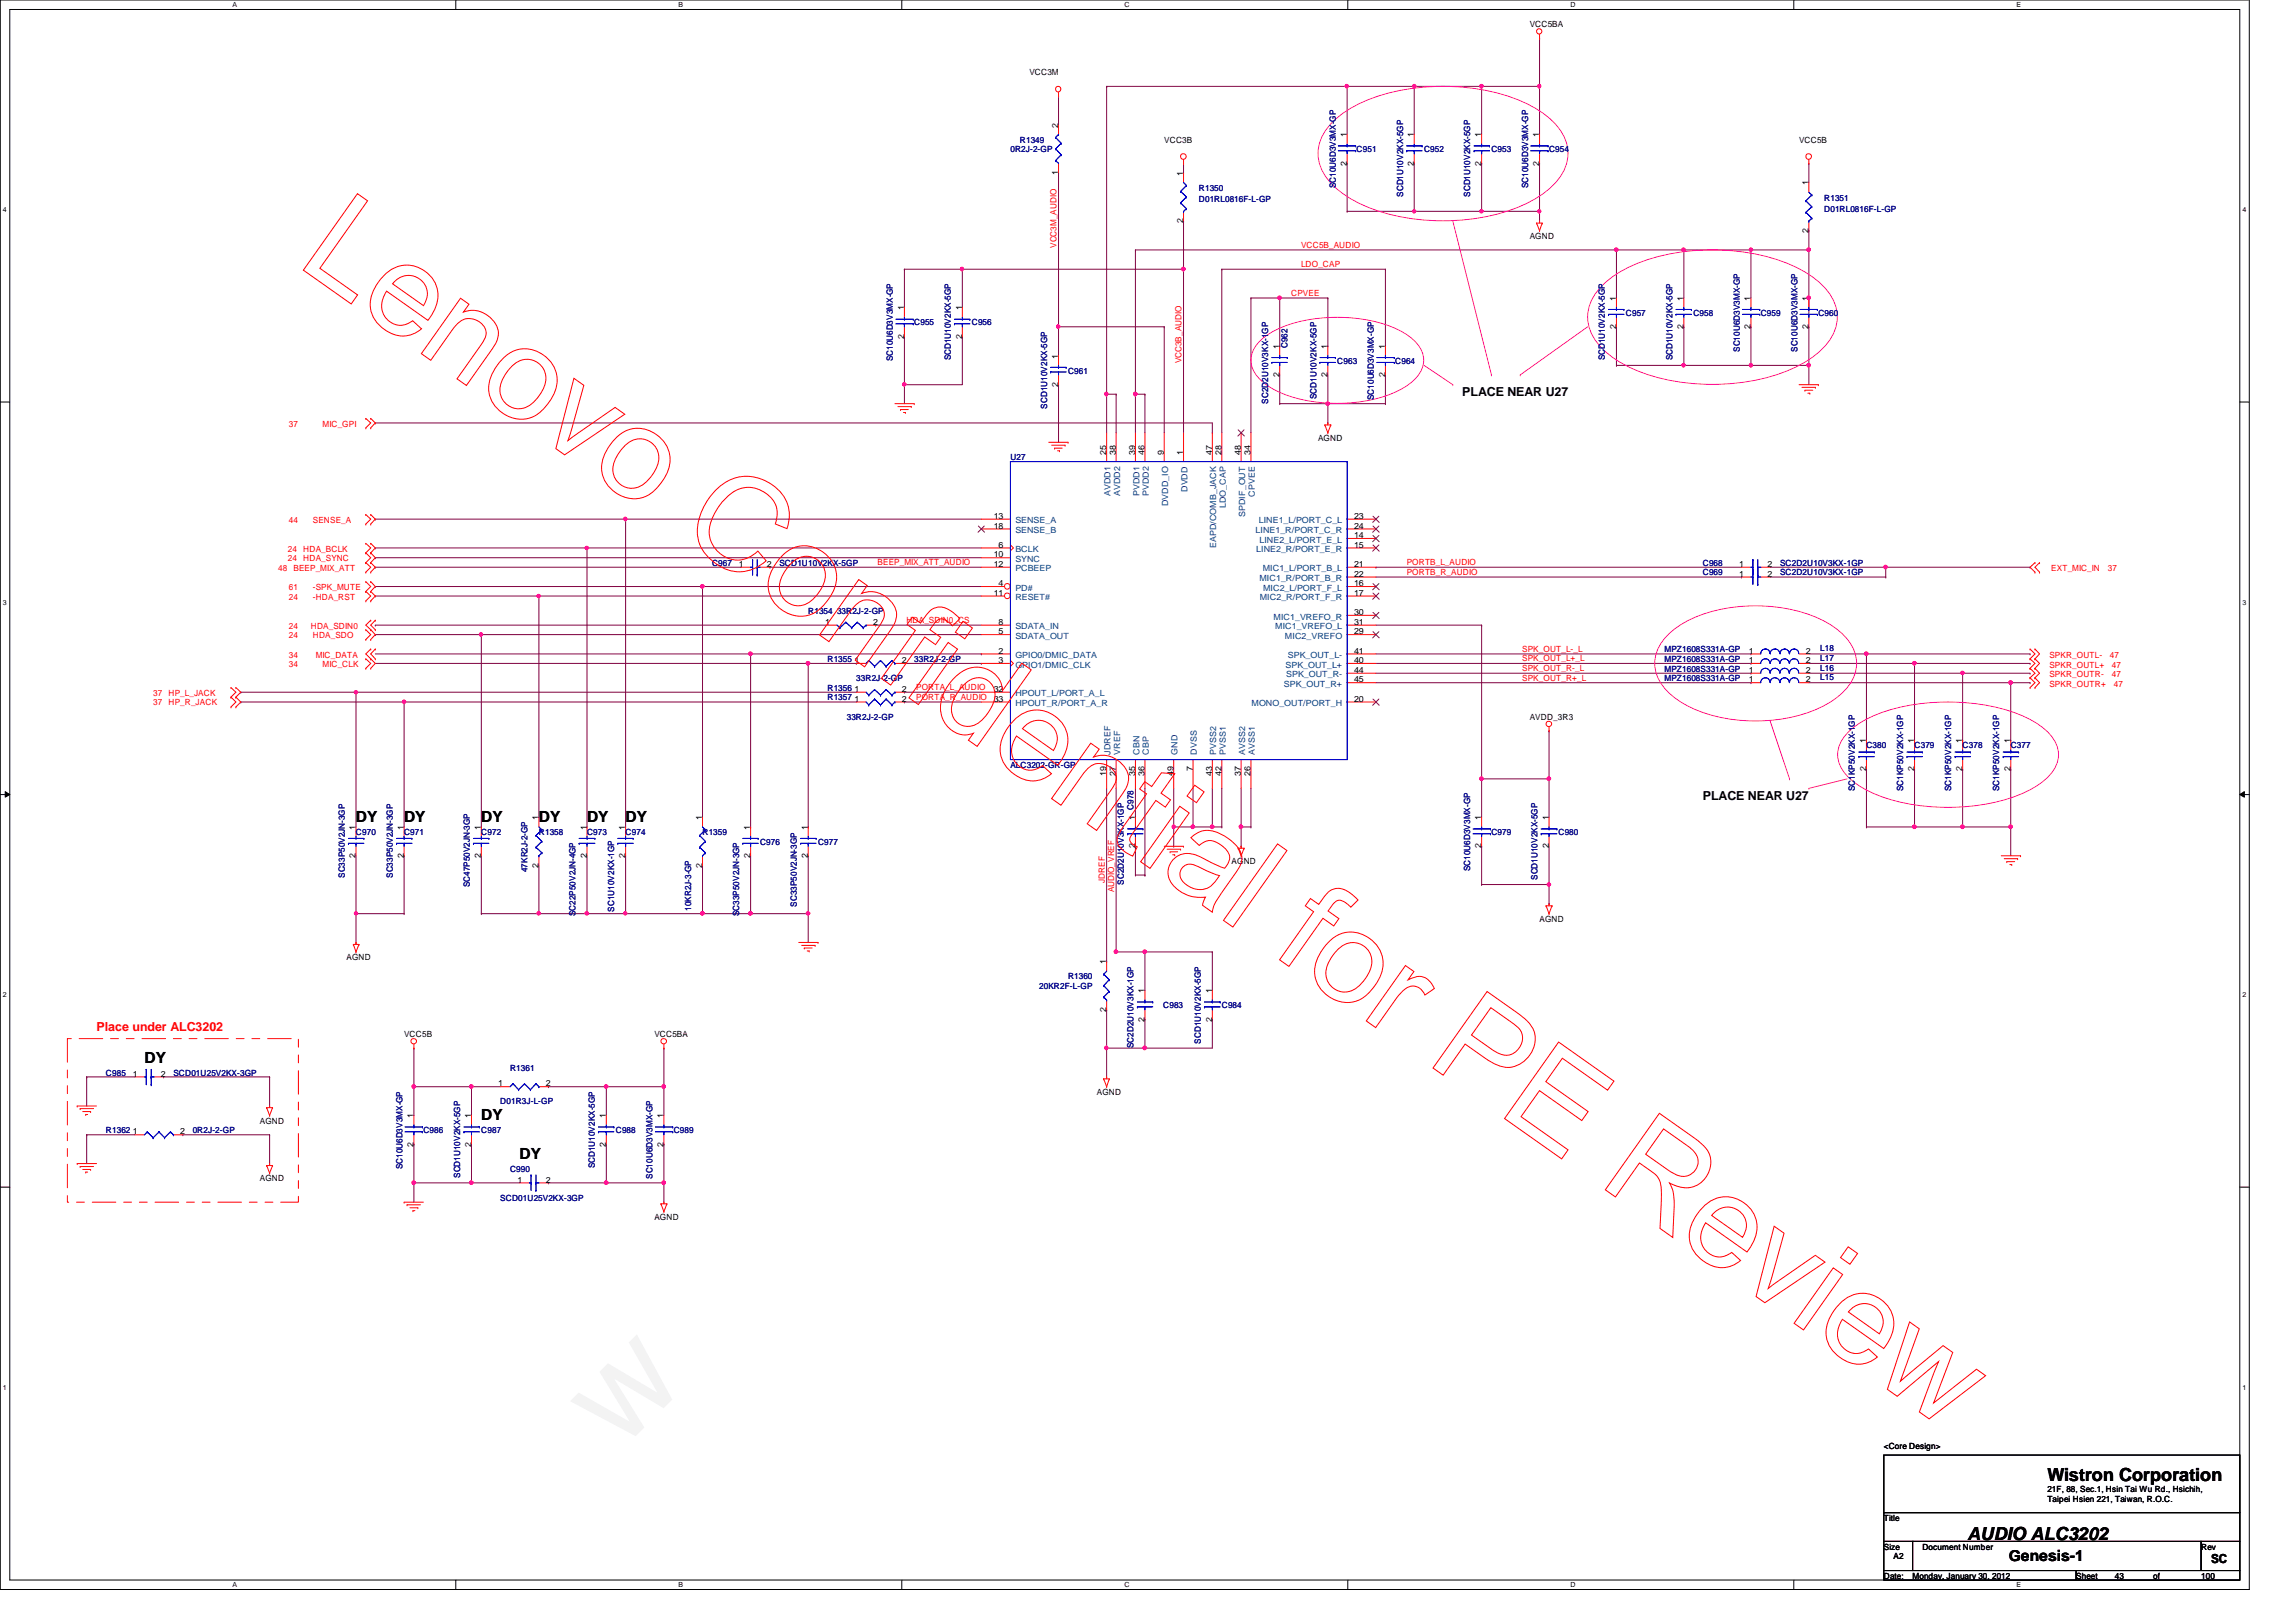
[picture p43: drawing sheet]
<svg xmlns="http://www.w3.org/2000/svg" width="297mm" height="210mm" viewBox="0 0 297 210" stroke-linecap="round" stroke-linejoin="round" font-family="sans-serif">
<defs><g id="words">
<g font-size="2.3">
<text x="264.9" y="191.7">Wistron Corporation</text>
<text x="254.5" y="199.3">AUDIO ALC3202</text>
</g>
<g font-size="2">
<text x="46.1" y="106.4">DY</text>
<text x="52.3" y="106.4">DY</text>
<text x="62.3" y="106.4">DY</text>
<text x="69.7" y="106.4">DY</text>
<text x="75.9" y="106.4">DY</text>
<text x="80.9" y="106.4">DY</text>
<text x="18.7" y="137.5">DY</text>
<text x="62.3" y="145">DY</text>
<text x="67.2" y="149.9">DY</text>
<text x="259.9" y="202">Genesis-1</text>
</g>
<g font-size="1.6">
<text x="189.2" y="51.3">PLACE NEAR U27</text>
<text x="220.3" y="103.5">PLACE NEAR U27</text>
<text x="286" y="202.3">SC</text>
</g>
<text font-size="1.6" fill="#f00" x="12.5" y="133.4">Place under ALC3202</text>
<g font-size="1.1">
<text x="197.9" y="3.5">VCC5BA</text>
<text x="133.2" y="9.7">VCC3M</text>
<text x="136.9" y="16.5" transform="rotate(-90 136.9 16.5)">2</text>
<text x="174.2" y="17.8" transform="rotate(-90 174.2 17.8)">1</text>
<text x="182.9" y="17.8" transform="rotate(-90 182.9 17.8)">1</text>
<text x="191.6" y="17.8" transform="rotate(-90 191.6 17.8)">1</text>
<text x="199.1" y="17.8" transform="rotate(-90 199.1 17.8)">1</text>
<text x="136.9" y="22.6" transform="rotate(-90 136.9 22.6)">1</text>
<text x="150.6" y="18.5">VCC3B</text>
<text x="153.1" y="22.7" transform="rotate(-90 153.1 22.7)">1</text>
<text x="174.2" y="21.4" transform="rotate(-90 174.2 21.4)">2</text>
<text x="182.9" y="21.4" transform="rotate(-90 182.9 21.4)">2</text>
<text x="191.6" y="21.4" transform="rotate(-90 191.6 21.4)">2</text>
<text x="199.1" y="21.4" transform="rotate(-90 199.1 21.4)">2</text>
<text x="232.7" y="18.5">VCC5B</text>
<text x="153.1" y="28.9" transform="rotate(-90 153.1 28.9)">2</text>
<text x="234" y="24" transform="rotate(-90 234 24)">1</text>
<text x="197.9" y="30.9">AGND</text>
<text x="234" y="30.1" transform="rotate(-90 234 30.1)">2</text>
<text x="117" y="40.2" transform="rotate(-90 117 40.2)">1</text>
<text x="124.5" y="40.2" transform="rotate(-90 124.5 40.2)">1</text>
<text x="209.1" y="38.9" transform="rotate(-90 209.1 38.9)">1</text>
<text x="217.8" y="38.9" transform="rotate(-90 217.8 38.9)">1</text>
<text x="226.5" y="38.9" transform="rotate(-90 226.5 38.9)">1</text>
<text x="234" y="38.9" transform="rotate(-90 234 38.9)">1</text>
<text x="117" y="43.8" transform="rotate(-90 117 43.8)">2</text>
<text x="124.5" y="43.8" transform="rotate(-90 124.5 43.8)">2</text>
<text x="136.9" y="46.4" transform="rotate(-90 136.9 46.4)">1</text>
<text x="165.5" y="45.1" transform="rotate(-90 165.5 45.1)">1</text>
<text x="171.7" y="45.1" transform="rotate(-90 171.7 45.1)">1</text>
<text x="179.2" y="45.1" transform="rotate(-90 179.2 45.1)">1</text>
<text x="209.1" y="42.6" transform="rotate(-90 209.1 42.6)">2</text>
<text x="217.8" y="42.6" transform="rotate(-90 217.8 42.6)">2</text>
<text x="226.5" y="42.6" transform="rotate(-90 226.5 42.6)">2</text>
<text x="234" y="42.6" transform="rotate(-90 234 42.6)">2</text>
<text x="136.9" y="50" transform="rotate(-90 136.9 50)">2</text>
<text x="165.5" y="48.8" transform="rotate(-90 165.5 48.8)">2</text>
<text x="171.7" y="48.8" transform="rotate(-90 171.7 48.8)">2</text>
<text x="179.2" y="48.8" transform="rotate(-90 179.2 48.8)">2</text>
<text x="143.1" y="58.8" transform="rotate(-90 143.1 58.8)">25</text>
<text x="144.4" y="58.8" transform="rotate(-90 144.4 58.8)">38</text>
<text x="146.9" y="58.8" transform="rotate(-90 146.9 58.8)">39</text>
<text x="148.1" y="58.8" transform="rotate(-90 148.1 58.8)">46</text>
<text x="150.6" y="58.8" transform="rotate(-90 150.6 58.8)">9</text>
<text x="153.1" y="58.8" transform="rotate(-90 153.1 58.8)">1</text>
<text x="156.8" y="58.8" transform="rotate(-90 156.8 58.8)">47</text>
<text x="158" y="58.8" transform="rotate(-90 158 58.8)">28</text>
<text x="160.5" y="58.8" transform="rotate(-90 160.5 58.8)">48</text>
<text x="161.8" y="58.8" transform="rotate(-90 161.8 58.8)">34</text>
<text x="170.5" y="57.1">AGND</text>
<text x="128.6" y="67.1">13</text>
<text x="128.6" y="68.4">18</text>
<text x="129.2" y="70.9">6</text>
<text x="175.2" y="67.1">23</text>
<text x="175.2" y="68.4">24</text>
<text x="175.2" y="69.6">14</text>
<text x="175.2" y="70.9">15</text>
<text x="95.6" y="73.4">1</text>
<text x="99.2" y="73.4">2</text>
<text x="128.6" y="72.1">10</text>
<text x="128.6" y="77.1">11</text>
<text x="128.6" y="73.4">12</text>
<text x="129.2" y="75.9">4</text>
<text x="175.2" y="73.4">21</text>
<text x="175.2" y="74.6">22</text>
<text x="175.2" y="75.9">16</text>
<text x="175.2" y="77.1">17</text>
<text x="225" y="73.4">1</text>
<text x="225" y="74.6">1</text>
<text x="228.7" y="73.4">2</text>
<text x="228.7" y="74.6">2</text>
<text x="106.8" y="80.9">1</text>
<text x="112.9" y="80.9">2</text>
<text x="129.2" y="82.1">5</text>
<text x="129.2" y="80.9">8</text>
<text x="175.2" y="79.6">30</text>
<text x="175.2" y="80.9">31</text>
<text x="175.2" y="82.1">29</text>
<text x="110.5" y="89.5">1</text>
<text x="110.5" y="85.8">1</text>
<text x="116.7" y="89.5">2</text>
<text x="116.7" y="85.8">2</text>
<text x="128.6" y="89.5">32</text>
<text x="129.2" y="84.6">2</text>
<text x="129.2" y="85.8">3</text>
<text x="175.2" y="84.6">41</text>
<text x="175.2" y="85.8">40</text>
<text x="175.2" y="87.1">44</text>
<text x="175.2" y="88.3">45</text>
<text x="226.3" y="88.3">1</text>
<text x="226.3" y="84.6">1</text>
<text x="226.3" y="85.8">1</text>
<text x="226.3" y="87.1">1</text>
<text x="233.6" y="88.3">2</text>
<text x="233.6" y="84.6">2</text>
<text x="233.6" y="85.8">2</text>
<text x="233.6" y="87.1">2</text>
<text x="110.5" y="90.8">1</text>
<text x="116.7" y="90.8">2</text>
<text x="128.6" y="90.8">33</text>
<text x="175.2" y="90.8">20</text>
<text x="197.9" y="93.1">AVDD_3R3</text>
<text x="143.1" y="100.5" transform="rotate(-90 143.1 100.5)">19</text>
<text x="144.4" y="100.5" transform="rotate(-90 144.4 100.5)">27</text>
<text x="146.9" y="100.5" transform="rotate(-90 146.9 100.5)">35</text>
<text x="148.1" y="100.5" transform="rotate(-90 148.1 100.5)">36</text>
<text x="151.8" y="100.5" transform="rotate(-90 151.8 100.5)">49</text>
<text x="154.3" y="99.8" transform="rotate(-90 154.3 99.8)">7</text>
<text x="156.8" y="100.5" transform="rotate(-90 156.8 100.5)">43</text>
<text x="158" y="100.5" transform="rotate(-90 158 100.5)">42</text>
<text x="160.5" y="100.5" transform="rotate(-90 160.5 100.5)">37</text>
<text x="161.8" y="100.5" transform="rotate(-90 161.8 100.5)">26</text>
<text x="241.4" y="99.8" transform="rotate(-90 241.4 99.8)">2</text>
<text x="241.4" y="96.2" transform="rotate(-90 241.4 96.2)">1</text>
<text x="247.6" y="99.8" transform="rotate(-90 247.6 99.8)">2</text>
<text x="247.6" y="96.2" transform="rotate(-90 247.6 96.2)">1</text>
<text x="253.9" y="99.8" transform="rotate(-90 253.9 99.8)">2</text>
<text x="253.9" y="96.2" transform="rotate(-90 253.9 96.2)">1</text>
<text x="260.1" y="99.8" transform="rotate(-90 260.1 99.8)">2</text>
<text x="260.1" y="96.2" transform="rotate(-90 260.1 96.2)">1</text>
<text x="46" y="107.4" transform="rotate(-90 46 107.4)">1</text>
<text x="52.2" y="107.4" transform="rotate(-90 52.2 107.4)">1</text>
<text x="62.2" y="107.4" transform="rotate(-90 62.2 107.4)">1</text>
<text x="69.7" y="106.1" transform="rotate(-90 69.7 106.1)">1</text>
<text x="75.9" y="107.4" transform="rotate(-90 75.9 107.4)">1</text>
<text x="80.9" y="107.4" transform="rotate(-90 80.9 107.4)">1</text>
<text x="90.8" y="106.1" transform="rotate(-90 90.8 106.1)">1</text>
<text x="97.1" y="107.4" transform="rotate(-90 97.1 107.4)">1</text>
<text x="104.5" y="107.4" transform="rotate(-90 104.5 107.4)">1</text>
<text x="146.9" y="106.1" transform="rotate(-90 146.9 106.1)">1 C978</text>
<text x="191.6" y="106.1" transform="rotate(-90 191.6 106.1)">1</text>
<text x="200.4" y="106.1" transform="rotate(-90 200.4 106.1)">1</text>
<text x="46" y="111" transform="rotate(-90 46 111)">2</text>
<text x="52.2" y="111" transform="rotate(-90 52.2 111)">2</text>
<text x="62.2" y="111" transform="rotate(-90 62.2 111)">2</text>
<text x="69.7" y="112.3" transform="rotate(-90 69.7 112.3)">2</text>
<text x="75.9" y="111" transform="rotate(-90 75.9 111)">2</text>
<text x="80.9" y="111" transform="rotate(-90 80.9 111)">2</text>
<text x="90.8" y="112.3" transform="rotate(-90 90.8 112.3)">2</text>
<text x="97.1" y="111" transform="rotate(-90 97.1 111)">2</text>
<text x="104.5" y="111" transform="rotate(-90 104.5 111)">2</text>
<text x="146.9" y="109.8" transform="rotate(-90 146.9 109.8)">2</text>
<text x="159.3" y="111.8">AGND</text>
<text x="191.6" y="109.8" transform="rotate(-90 191.6 109.8)">2</text>
<text x="200.4" y="109.8" transform="rotate(-90 200.4 109.8)">2</text>
<text x="199.2" y="119.3">AGND</text>
<text x="44.8" y="124.2">AGND</text>
<text x="143.1" y="124.8" transform="rotate(-90 143.1 124.8)">1</text>
<text x="143.1" y="130.9" transform="rotate(-90 143.1 130.9)">2</text>
<text x="148.1" y="128.5" transform="rotate(-90 148.1 128.5)">1</text>
<text x="156.8" y="128.5" transform="rotate(-90 156.8 128.5)">1</text>
<text x="52.3" y="134.2">VCC5B</text>
<text x="84.7" y="134.2">VCC5BA</text>
<text x="148.1" y="132.2" transform="rotate(-90 148.1 132.2)">2</text>
<text x="156.8" y="132.2" transform="rotate(-90 156.8 132.2)">2</text>
<text x="17.2" y="139.3">1</text>
<text x="20.8" y="139.3">2</text>
<text x="64.5" y="140.6">1</text>
<text x="70.6" y="140.6">2</text>
<text x="141.9" y="141.7">AGND</text>
<text x="17.2" y="146.8">1</text>
<text x="23.3" y="146.8">2</text>
<text x="33.6" y="145.4">AGND</text>
<text x="53.5" y="148.4" transform="rotate(-90 53.5 148.4)">2</text>
<text x="53.5" y="144.7" transform="rotate(-90 53.5 144.7)">1</text>
<text x="61" y="148.4" transform="rotate(-90 61 148.4)">2</text>
<text x="61" y="144.7" transform="rotate(-90 61 144.7)">1</text>
<text x="78.4" y="148.4" transform="rotate(-90 78.4 148.4)">2</text>
<text x="78.4" y="144.7" transform="rotate(-90 78.4 144.7)">1</text>
<text x="85.8" y="148.4" transform="rotate(-90 85.8 148.4)">2</text>
<text x="85.8" y="144.7" transform="rotate(-90 85.8 144.7)">1</text>
<text x="33.6" y="152.9">AGND</text>
<text x="67" y="153">1</text>
<text x="70.6" y="153">2</text>
<text x="84.7" y="157.9">AGND</text>
<text x="243.7" y="187.5">&lt;Core Design&gt;</text>
<text x="243.7" y="196.8">Title</text>
<text x="264.9" y="193.1">21F, 88, Sec.1, Hsin Tai Wu Rd., Hsichih,</text>
<text x="264.9" y="194.4">Taipei Hsien 221, Taiwan, R.O.C.</text>
<text x="243.7" y="200.5">Size</text>
<text x="245" y="201.8">A2</text>
<text x="248.7" y="200.5">Document Number</text>
<text x="284.8" y="200.5">Rev</text>
<text x="243.7" y="204.3">Date:</text>
<text x="247.4" y="204.3">Monday, January 30, 2012</text>
<text x="268.6" y="204.3">Sheet</text>
<text x="273.6" y="204.3">43</text>
<text x="278.6" y="204.3">of</text>
<text x="284.8" y="204.3">100</text>
</g>
<g font-size="1.1" fill="#000080">
<text x="130.7" y="19.7">0R2J-2-GP</text>
<text x="131.9" y="18.5">R1349</text>
<text x="175.5" y="19.7">C951</text>
<text x="184.2" y="19.7">C952</text>
<text x="193" y="19.7">C953</text>
<text x="200.4" y="19.7">C954</text>
<text x="155.1" y="24.7">R1350</text>
<text x="155.1" y="26.2">D01RL0816F-L-GP</text>
<text x="172.8" y="24.4" transform="rotate(-90 172.8 24.4)">SC10U6D3V3MX-GP</text>
<text x="181.5" y="25.5" transform="rotate(-90 181.5 25.5)">SCD1U10V2KX-5GP</text>
<text x="190.2" y="25.5" transform="rotate(-90 190.2 25.5)">SCD1U10V2KX-5GP</text>
<text x="197.7" y="24.4" transform="rotate(-90 197.7 24.4)">SC10U6D3V3MX-GP</text>
<text x="236" y="26">R1351</text>
<text x="236" y="27.4">D01RL0816F-L-GP</text>
<text x="210.4" y="40.9">C957</text>
<text x="219.1" y="40.9">C958</text>
<text x="227.8" y="40.9">C959</text>
<text x="235.2" y="40.9">C960</text>
<text x="115.5" y="46.8" transform="rotate(-90 115.5 46.8)">SC10U6D3V3MX-GP</text>
<text x="118.3" y="42.1">C955</text>
<text x="123" y="46.7" transform="rotate(-90 123 46.7)">SCD1U10V2KX-5GP</text>
<text x="125.7" y="42.1">C956</text>
<text x="166.6" y="45" transform="rotate(-90 166.6 45)">C962</text>
<text x="173" y="47.1">C963</text>
<text x="180.5" y="47.1">C964</text>
<text x="207.6" y="46.7" transform="rotate(-90 207.6 46.7)">SCD1U10V2KX-5GP</text>
<text x="216.4" y="46.7" transform="rotate(-90 216.4 46.7)">SCD1U10V2KX-5GP</text>
<text x="225.1" y="45.6" transform="rotate(-90 225.1 45.6)">SC10U6D3V3MX-GP</text>
<text x="232.5" y="45.6" transform="rotate(-90 232.5 45.6)">SC10U6D3V3MX-GP</text>
<text x="135.5" y="52.9" transform="rotate(-90 135.5 52.9)">SCD1U10V2KX-5GP</text>
<text x="138.2" y="48.3">C961</text>
<text x="164.1" y="52.2" transform="rotate(-90 164.1 52.2)">SC2D2U10V3KX-1GP</text>
<text x="170.3" y="51.6" transform="rotate(-90 170.3 51.6)">SCD1U10V2KX-5GP</text>
<text x="177.8" y="51.8" transform="rotate(-90 177.8 51.8)">SC10U6D3V3MX-GP</text>
<text x="130.7" y="59.5">U27</text>
<text x="92.1" y="73.2">C967</text>
<text x="100.8" y="73.2">SCD1U10V2KX-5GP</text>
<text x="220.3" y="73.2">C968</text>
<text x="220.3" y="74.5">C969</text>
<text x="230.3" y="73.2">SC2D2U10V3KX-1GP</text>
<text x="230.3" y="74.5">SC2D2U10V3KX-1GP</text>
<text x="104.6" y="79.5">R1354 33R2J-2-GP</text>
<text x="107.1" y="89.4">R1356</text>
<text x="107.1" y="85.7">R1355</text>
<text x="110.8" y="88.2">33R2J-2-GP</text>
<text x="118.3" y="85.7">33R2J-2-GP</text>
<text x="215.3" y="88.2">MPZ1608S331A-GP</text>
<text x="215.3" y="84.4">MPZ1608S331A-GP</text>
<text x="215.3" y="85.7">MPZ1608S331A-GP</text>
<text x="215.3" y="86.9">MPZ1608S331A-GP</text>
<text x="235.5" y="88.1">L15</text>
<text x="235.5" y="84.3">L18</text>
<text x="235.5" y="85.6">L17</text>
<text x="235.5" y="86.8">L16</text>
<text x="107.1" y="90.6">R1357</text>
<text x="109.6" y="93.1">33R2J-2-GP</text>
<text x="130.7" y="99.4">ALC3202-GR-GP</text>
<text x="241.5" y="96.9">C380</text>
<text x="247.7" y="96.9">C379</text>
<text x="253.9" y="96.9">C378</text>
<text x="260.1" y="96.9">C377</text>
<text x="240" y="102.4" transform="rotate(-90 240 102.4)">SC1KP50V2KX-1GP</text>
<text x="246.2" y="102.4" transform="rotate(-90 246.2 102.4)">SC1KP50V2KX-1GP</text>
<text x="252.4" y="102.4" transform="rotate(-90 252.4 102.4)">SC1KP50V2KX-1GP</text>
<text x="258.7" y="102.4" transform="rotate(-90 258.7 102.4)">SC1KP50V2KX-1GP</text>
<text x="44.6" y="113.6" transform="rotate(-90 44.6 113.6)">SC33P50V2JN-3GP</text>
<text x="46.1" y="108.1">C970</text>
<text x="50.8" y="113.6" transform="rotate(-90 50.8 113.6)">SC33P50V2JN-3GP</text>
<text x="52.3" y="108.1">C971</text>
<text x="62.3" y="108.1">C972</text>
<text x="68.2" y="112.9" transform="rotate(-90 68.2 112.9)">47KR2J-2-GP</text>
<text x="69.7" y="108.1">R1358</text>
<text x="75.9" y="108.1">C973</text>
<text x="80.9" y="108.1">C974</text>
<text x="90.9" y="108.1">R1359</text>
<text x="98.3" y="109.3">C976</text>
<text x="105.8" y="109.3">C977</text>
<text x="190.2" y="112.7" transform="rotate(-90 190.2 112.7)">SC10U6D3V3MX-GP</text>
<text x="193" y="108.1">C979</text>
<text x="198.9" y="113.9" transform="rotate(-90 198.9 113.9)">SCD1U10V2KX-5GP</text>
<text x="201.6" y="108.1">C980</text>
<text x="60.8" y="114.9" transform="rotate(-90 60.8 114.9)">SC47P50V2JN-3GP</text>
<text x="74.5" y="118.6" transform="rotate(-90 74.5 118.6)">SC22P50V2JN-4GP</text>
<text x="79.5" y="118" transform="rotate(-90 79.5 118)">SC1U10V2KX-1GP</text>
<text x="89.4" y="117.9" transform="rotate(-90 89.4 117.9)">10KR2J-3-GP</text>
<text x="95.6" y="118.6" transform="rotate(-90 95.6 118.6)">SC33P50V2JN-3GP</text>
<text x="103.1" y="117.3" transform="rotate(-90 103.1 117.3)">SC33P50V2JN-3GP</text>
<text x="145.4" y="114.5" transform="rotate(-90 145.4 114.5)">SC2D2U10V3KX-1GP</text>
<text x="134.4" y="128">20KR2F-L-GP</text>
<text x="138.2" y="126.7">R1360</text>
<text x="150.5" y="130.5">C983</text>
<text x="158.1" y="130.5">C984</text>
<text x="146.6" y="135.6" transform="rotate(-90 146.6 135.6)">SC2D2U10V3KX-1GP</text>
<text x="155.4" y="135" transform="rotate(-90 155.4 135)">SCD1U10V2KX-5GP</text>
<text x="13.7" y="139.2">C985</text>
<text x="22.4" y="139.2">SCD01U25V2KX-3GP</text>
<text x="64.7" y="142.9">D01R3J-L-GP</text>
<text x="66" y="138.6">R1361</text>
<text x="13.7" y="146.6">R1362</text>
<text x="24.9" y="146.6">0R2J-2-GP</text>
<text x="54.8" y="146.6">C986</text>
<text x="62.3" y="146.6">C987</text>
<text x="79.7" y="146.6">C988</text>
<text x="87.2" y="146.6">C989</text>
<text x="52.1" y="151.3" transform="rotate(-90 52.1 151.3)">SC10U6D3V3MX-GP</text>
<text x="59.5" y="152.4" transform="rotate(-90 59.5 152.4)">SCD1U10V2KX-5GP</text>
<text x="64.7" y="155.4">SCD01U25V2KX-3GP</text>
<text x="66" y="151.6">C990</text>
<text x="77" y="151.2" transform="rotate(-90 77 151.2)">SCD1U10V2KX-5GP</text>
<text x="84.4" y="152.6" transform="rotate(-90 84.4 152.6)">SC10U6D3V3MX-GP</text>
</g>
<g font-size="1.1" fill="#f00">
<text x="136.7" y="32.1" transform="rotate(-90 136.7 32.1)">VCC3M_AUDIO</text>
<text x="168.3" y="32.1">VCC5B_AUDIO</text>
<text x="168.3" y="34.6">LDO_CAP</text>
<text x="167" y="38.3">CPVEE</text>
<text x="152.9" y="47" transform="rotate(-90 152.9 47)">VCC3B_AUDIO</text>
<text x="37.4" y="55.2">37</text>
<text x="41.7" y="55.2">MIC_GPI</text>
<text x="37.3" y="71.4">24</text>
<text x="37.4" y="67.6">44</text>
<text x="39.2" y="71.4">HDA_BCLK</text>
<text x="40.5" y="67.6">SENSE_A</text>
<text x="36" y="73.9">48</text>
<text x="37.3" y="72.6">24</text>
<text x="37.4" y="76.3">61</text>
<text x="37.4" y="77.6">24</text>
<text x="38" y="73.9">BEEP_MIX_ATT</text>
<text x="39.2" y="72.6">HDA_SYNC</text>
<text x="40.5" y="76.3">-SPK_MUTE</text>
<text x="40.5" y="77.6">-HDA_RST</text>
<text x="113.5" y="73.2">BEEP_MIX_ATT_AUDIO</text>
<text x="182" y="73.2">PORTB_L_AUDIO</text>
<text x="182" y="74.4">PORTB_R_AUDIO</text>
<text x="265.4" y="73.9">EXT_MIC_IN</text>
<text x="272.7" y="73.9">37</text>
<text x="37.4" y="81.4">24</text>
<text x="37.4" y="82.5">24</text>
<text x="40.2" y="81.4">HDA_SDIN0</text>
<text x="40.5" y="82.5">HDA_SDO</text>
<text x="117.3" y="80.6">HDA_SDIN0_CS</text>
<text x="37.4" y="85.2">34</text>
<text x="37.4" y="86.3">34</text>
<text x="40.8" y="85.2">MIC_DATA</text>
<text x="41.7" y="86.3">MIC_CLK</text>
<text x="118.5" y="89.3">PORTA_L_AUDIO</text>
<text x="196.9" y="84.4">SPK_OUT_L-_L</text>
<text x="196.9" y="85.6">SPK_OUT_L+_L</text>
<text x="196.9" y="86.9">SPK_OUT_R-_L</text>
<text x="196.9" y="88.1">SPK_OUT_R+_L</text>
<text x="265.1" y="85.2">SPKR_OUTL-</text>
<text x="265.1" y="86.4">SPKR_OUTL+</text>
<text x="265.1" y="87.7">SPKR_OUTR-</text>
<text x="265.1" y="88.9">SPKR_OUTR+</text>
<text x="273" y="85.2">47</text>
<text x="273.2" y="86.4">47</text>
<text x="273.2" y="87.7">47</text>
<text x="273.5" y="88.9">47</text>
<text x="19.8" y="91.3">37</text>
<text x="19.8" y="90">37</text>
<text x="21.8" y="91.3">HP_R_JACK</text>
<text x="21.8" y="90">HP_L_JACK</text>
<text x="118.5" y="90.6">PORTA_R_AUDIO</text>
<text x="142.9" y="114.2" transform="rotate(-90 142.9 114.2)">JDREF</text>
<text x="144.1" y="115.5" transform="rotate(-90 144.1 115.5)">AUDIO_VREF</text>
</g>
<g font-size="1.1" fill="#004080">
<text x="143.7" y="64.2" transform="rotate(-90 143.7 64.2)">AVDD1</text>
<text x="144.9" y="64.2" transform="rotate(-90 144.9 64.2)">AVDD2</text>
<text x="147.4" y="64.2" transform="rotate(-90 147.4 64.2)">PVDD1</text>
<text x="148.6" y="64.2" transform="rotate(-90 148.6 64.2)">PVDD2</text>
<text x="151.1" y="65.5" transform="rotate(-90 151.1 65.5)">DVDD_IO</text>
<text x="153.6" y="63.7" transform="rotate(-90 153.6 63.7)">DVDD</text>
<text x="158.6" y="65.7" transform="rotate(-90 158.6 65.7)">LDO_CAP</text>
<text x="162.3" y="64.3" transform="rotate(-90 162.3 64.3)">CPVEE</text>
<text x="131.4" y="71.5">BCLK</text>
<text x="131.4" y="67.7">SENSE_A</text>
<text x="131.4" y="69">SENSE_B</text>
<text x="157.3" y="70.9" transform="rotate(-90 157.3 70.9)">EAPD/COMB_JACK</text>
<text x="161.1" y="66.9" transform="rotate(-90 161.1 66.9)">SPDIF_OUT</text>
<text x="162.4" y="69">LINE1_R/PORT_C_R</text>
<text x="162.5" y="71.5">LINE2_R/PORT_E_R</text>
<text x="162.9" y="67.7">LINE1_L/PORT_C_L</text>
<text x="162.9" y="70.2">LINE2_L/PORT_E_L</text>
<text x="131.4" y="76.5">PD#</text>
<text x="131.4" y="72.7">SYNC</text>
<text x="131.4" y="77.7">RESET#</text>
<text x="131.4" y="74">PCBEEP</text>
<text x="162.9" y="75.2">MIC1_R/PORT_B_R</text>
<text x="163" y="77.7">MIC2_R/PORT_F_R</text>
<text x="163.4" y="74">MIC1_L/PORT_B_L</text>
<text x="163.4" y="76.5">MIC2_L/PORT_F_L</text>
<text x="131.4" y="82.7">SDATA_OUT</text>
<text x="131.4" y="81.4">SDATA_IN</text>
<text x="164.8" y="80.2">MIC1_VREFO_R</text>
<text x="165" y="81.4">MIC1_VREFO_L</text>
<text x="166.2" y="82.7">MIC2_VREFO</text>
<text x="131.4" y="85.2">GPIO0/DMIC_DATA</text>
<text x="131.4" y="86.4">GPIO1/DMIC_CLK</text>
<text x="166.1" y="88.9">SPK_OUT_R+</text>
<text x="166.3" y="86.4">SPK_OUT_L+</text>
<text x="166.4" y="87.7">SPK_OUT_R-</text>
<text x="166.6" y="85.2">SPK_OUT_L-</text>
<text x="131.4" y="90.1">HPOUT_L/PORT_A_L</text>
<text x="131.4" y="91.4">HPOUT_R/PORT_A_R</text>
<text x="161.9" y="91.4">MONO_OUT/PORT_H</text>
<text x="143.7" y="97.7" transform="rotate(-90 143.7 97.7)">JDREF</text>
<text x="144.9" y="97.7" transform="rotate(-90 144.9 97.7)">VREF</text>
<text x="147.4" y="97.7" transform="rotate(-90 147.4 97.7)">CBN</text>
<text x="148.6" y="97.7" transform="rotate(-90 148.6 97.7)">CBP</text>
<text x="152.4" y="97.7" transform="rotate(-90 152.4 97.7)">GND</text>
<text x="154.9" y="97.7" transform="rotate(-90 154.9 97.7)">DVSS</text>
<text x="157.3" y="97.7" transform="rotate(-90 157.3 97.7)">PVSS2</text>
<text x="158.6" y="97.7" transform="rotate(-90 158.6 97.7)">PVSS1</text>
<text x="161.1" y="97.7" transform="rotate(-90 161.1 97.7)">AVSS2</text>
<text x="162.3" y="97.7" transform="rotate(-90 162.3 97.7)">AVSS1</text>
</g>
<g font-size=".9">
<text x="30.1" y=".9">A</text>
<text x="87.8" y=".9">B</text>
<text x="145.5" y=".9">C</text>
<text x="203.2" y=".9">D</text>
<text x="260.9" y=".9">E</text>
<text x=".4" y="27.4">4</text>
<text x="290.1" y="27.4">4</text>
<text x=".4" y="78.2">3</text>
<text x="290.1" y="78.2">3</text>
<text x=".4" y="129">2</text>
<text x="290.1" y="129">2</text>
<text x=".4" y="179.8">1</text>
<text x="290.1" y="179.8">1</text>
<text x="30.1" y="205.4">A</text>
<text x="87.8" y="205.4">B</text>
<text x="145.5" y="205.4">C</text>
<text x="203.2" y="205.4">D</text>
<text x="260.9" y="205.4">E</text>
</g>
</g></defs>
<path d="M0 0h291v205.7h-291zM1.3 1.2h288.5v203.3h-288.5z" fill="none" stroke="#000" stroke-width=".13"/>
<g fill="#fff">
<path d="M30.1 .1h.5v1h-.5z"/>
<path d="M30.1 204.6h.5v1h-.5z"/>
</g>
<path d="M59 0v1.2M59 204.5v1.2" fill="none" stroke="#000" stroke-width=".13"/>
<g fill="#fff">
<path d="M87.8 .1h.6v1h-.6z"/>
<path d="M87.8 204.6h.6v1h-.6z"/>
</g>
<path d="M116.7 0v1.2M116.7 204.5v1.2" fill="none" stroke="#000" stroke-width=".13"/>
<g fill="#fff">
<path d="M145.5 .1h.6v1h-.6z"/>
<path d="M145.5 204.6h.6v1h-.6z"/>
</g>
<path d="M174.4 0v1.2M174.4 204.5v1.2" fill="none" stroke="#000" stroke-width=".13"/>
<g fill="#fff">
<path d="M203.2 .1h.6v1h-.6z"/>
<path d="M203.2 204.6h.6v1h-.6z"/>
</g>
<path d="M232.1 0v1.2M232.1 204.5v1.2" fill="none" stroke="#000" stroke-width=".13"/>
<g fill="#fff">
<path d="M260.9 .1h.6v1h-.6z"/>
<path d="M260.9 204.6h.6v1h-.6z"/>
<path d="M.4 26.6h.5v1h-.5z"/>
<path d="M290.1 26.6h.5v1h-.5z"/>
<path d="M.4 77.4h.5v1h-.5z"/>
<path d="M290.1 77.4h.5v1h-.5z"/>
</g>
<path d="M0 52h1.3M289.8 52h1.2" fill="none" stroke="#000" stroke-width=".13"/>
<g fill="#fff">
<path d="M.4 128.2h.5v1h-.5z"/>
<path d="M290.1 128.2h.5v1h-.5z"/>
</g>
<path d="M0 102.8h1.3M.7 102.4l.6 .4-.6 .4zM289.8 102.8l.6-.4v.8zM289.8 102.8h1.2" fill="none" stroke="#000" stroke-width=".13"/>
<path d="M.7 102.4l.6 .4-.6 .4zM289.8 102.8l.6-.4v.8z" fill="#000"/>
<g fill="#fff">
<path d="M.4 179h.5v1h-.5z"/>
<path d="M290.1 179h.5v1h-.5z"/>
</g>
<path d="M0 153.6h1.3M289.8 153.6h1.2" fill="none" stroke="#000" stroke-width=".13"/>
<path d="M117 49.8h.1M117 49.8v2.4" fill="none" stroke="#800040" stroke-width=".13"/>
<path d="M116.8 49.6h.3l.1 .1-.1 .2-.1 .1-.2-.1z" fill-rule="evenodd" fill="#f0f"/>
<path d="M116.8 49.6h.3l.1 .1-.1 .2-.1 .1-.2-.1z" fill="none" stroke="#f0f" stroke-width=".13"/>
<g fill="none" stroke="#800040" stroke-width=".13">
<path d="M117 34.8h.1M117 34.8h7.5M117 34.8v5M124.5 34.8h.1M124.5 34.8v5M153.1 34.8h.1M153.1 34.8v21.2M117 49.8h.1M117 43.6h.1M117 43.6v6.2M124.5 43.6h.1M124.5 43.6v6.2h-7.5"/>
<path d="M136.9 49.8h.1M136.9 42.3h.1M136.9 49.8v7.4M136.9 42.3h13.7"/>
</g>
<path d="M136.7 42.1h.3l.1 .1-.1 .2-.1 .1-.2-.1z" fill-rule="evenodd" fill="#f0f"/>
<path d="M136.7 42.1h.3l.1 .1-.1 .2-.1 .1-.2-.1z" fill="none" stroke="#f0f" stroke-width=".13"/>
<path d="M199.2 5h.1M199.2 5v6.2M191.7 27.3h.1M191.7 27.3h7.5M136.9 42.3h.1M136.9 42.3v3.7M150.6 42.3h.1M150.6 42.3v13.7" fill="none" stroke="#800040" stroke-width=".13"/>
<path d="M191.5 27.2h.3l.1 .1-.1 .2-.2 .1-.1-.1z" fill-rule="evenodd" fill="#f0f"/>
<path d="M191.5 27.2h.3l.1 .1-.1 .2-.2 .1-.1-.1z" fill="none" stroke="#f0f" stroke-width=".13"/>
<path d="M199.2 27.3h.1M199.2 27.3v1.3" fill="none" stroke="#800040" stroke-width=".13"/>
<path d="M199 27.2h.3v.1v.2l-.2 .1-.1-.1z" fill-rule="evenodd" fill="#f0f"/>
<path d="M199 27.2h.3v.1v.2l-.2 .1-.1-.1z" fill="none" stroke="#f0f" stroke-width=".13"/>
<path d="M199.2 11.2h.1M199.2 11.2v6.2M174.3 21.1h.1M174.3 21.1v6.2M183 21.1h.1M183 21.1v6.2M191.7 21.1h.1M191.7 21.1v6.2" fill="none" stroke="#800040" stroke-width=".13"/>
<path d="M182.8 27.2h.3l.1 .1-.1 .2-.1 .1-.2-.1z" fill-rule="evenodd" fill="#f0f"/>
<path d="M182.8 27.2h.3l.1 .1-.1 .2-.1 .1-.2-.1z" fill="none" stroke="#f0f" stroke-width=".13"/>
<path d="M183 11.2h.1M183 11.2h8.7M191.7 11.2h.1M191.7 11.2v6.2M174.3 27.3h.1M174.3 27.3h8.7M199.2 21.1h.1M199.2 21.1v6.2" fill="none" stroke="#800040" stroke-width=".13"/>
<path d="M182.8 11h.3l.1 .1-.1 .2-.1 .1-.2-.1z" fill-rule="evenodd" fill="#f0f"/>
<path d="M182.8 11h.3l.1 .1-.1 .2-.1 .1-.2-.1z" fill="none" stroke="#f0f" stroke-width=".13"/>
<path d="M191.7 11.2h.1M191.7 11.2h7.5" fill="none" stroke="#800040" stroke-width=".13"/>
<path d="M199 11h.3v.1v.2l-.2 .1-.1-.1z" fill-rule="evenodd" fill="#f0f"/>
<path d="M199 11h.3v.1v.2l-.2 .1-.1-.1z" fill="none" stroke="#f0f" stroke-width=".13"/>
<path d="M191.5 11h.3l.1 .1-.1 .2-.2 .1-.1-.1z" fill-rule="evenodd" fill="#f0f"/>
<path d="M191.5 11h.3l.1 .1-.1 .2-.2 .1-.1-.1z" fill="none" stroke="#f0f" stroke-width=".13"/>
<path d="M143.2 11.2h.1M143.2 11.2h39.8M174.3 11.2h.1M174.3 11.2v6.2M183 11.2h.1M183 11.2v6.2" fill="none" stroke="#800040" stroke-width=".13"/>
<path d="M174.1 11h.3l.1 .1-.1 .2-.2 .1-.1-.1z" fill-rule="evenodd" fill="#f0f"/>
<path d="M174.1 11h.3l.1 .1-.1 .2-.2 .1-.1-.1z" fill="none" stroke="#f0f" stroke-width=".13"/>
<path d="M183 27.3h.1M183 27.3h8.7M143.2 51h.1M143.2 51v5" fill="none" stroke="#800040" stroke-width=".13"/>
<path d="M143 50.8h.3v.2v.1l-.2 .1-.1-.1z" fill-rule="evenodd" fill="#f0f"/>
<path d="M143 50.8h.3v.2v.1l-.2 .1-.1-.1z" fill="none" stroke="#f0f" stroke-width=".13"/>
<path d="M143.2 11.2h.1M143.2 11.2v39.8M143.2 51h.1M143.2 51h1.2M144.4 51h.1M144.4 51v5M217.8 42.3h.1M217.8 47.3h.1M217.8 42.3v5M217.8 47.3h8.7" fill="none" stroke="#800040" stroke-width=".13"/>
<path d="M217.6 47.1h.3l.1 .1-.1 .2-.1 .1-.2-.1z" fill-rule="evenodd" fill="#f0f"/>
<path d="M217.6 47.1h.3l.1 .1-.1 .2-.1 .1-.2-.1z" fill="none" stroke="#f0f" stroke-width=".13"/>
<path d="M217.8 32.3h.1M217.8 32.3h8.7M226.5 32.3h.1M226.5 32.3v6.3" fill="none" stroke="#800040" stroke-width=".13"/>
<path d="M217.6 32.1h.3l.1 .2-.1 .2-.1 .1-.2-.1z" fill-rule="evenodd" fill="#f0f"/>
<path d="M217.6 32.1h.3l.1 .2-.1 .2-.1 .1-.2-.1z" fill="none" stroke="#f0f" stroke-width=".13"/>
<path d="M226.5 32.3h.1M226.5 32.3h7.5" fill="none" stroke="#800040" stroke-width=".13"/>
<path d="M226.4 32.1h.3v.2v.2l-.2 .1-.1-.1z" fill-rule="evenodd" fill="#f0f"/>
<path d="M226.4 32.1h.3v.2v.2l-.2 .1-.1-.1z" fill="none" stroke="#f0f" stroke-width=".13"/>
<path d="M234 32.3h.1M234 32.3v6.3M226.5 42.3h.1M226.5 42.3v5" fill="none" stroke="#800040" stroke-width=".13"/>
<path d="M233.8 38.4h.3l.1 .1-.1 .2-.1 .1-.2-.1z" fill-rule="evenodd" fill="#f0f"/>
<path d="M233.8 38.4h.3l.1 .1-.1 .2-.1 .1-.2-.1z" fill="none" stroke="#f0f" stroke-width=".13"/>
<path d="M233.8 32.1h.3l.1 .2-.1 .2-.1 .1-.2-.1z" fill-rule="evenodd" fill="#f0f"/>
<path d="M233.8 32.1h.3l.1 .2-.1 .2-.1 .1-.2-.1z" fill="none" stroke="#f0f" stroke-width=".13"/>
<path d="M217.8 32.3h.1M217.8 32.3v6.3M226.5 47.3h.1M226.5 47.3h7.5M234 47.3h.1M234 42.3h.1M234 42.3v7.5" fill="none" stroke="#800040" stroke-width=".13"/>
<path d="M233.8 47.1h.3l.1 .1-.1 .2-.1 .1-.2-.1z" fill-rule="evenodd" fill="#f0f"/>
<path d="M233.8 47.1h.3l.1 .1-.1 .2-.1 .1-.2-.1z" fill="none" stroke="#f0f" stroke-width=".13"/>
<path d="M226.4 47.1h.3v.1v.2l-.2 .1-.1-.1z" fill-rule="evenodd" fill="#f0f"/>
<path d="M226.4 47.1h.3v.1v.2l-.2 .1-.1-.1z" fill="none" stroke="#f0f" stroke-width=".13"/>
<path d="M209.1 32.3h.1M209.1 32.3v6.3M146.9 51h.1M146.9 51v5M209.1 47.3h.1M209.1 42.3h.1M209.1 47.3h8.7M209.1 42.3v5" fill="none" stroke="#800040" stroke-width=".13"/>
<path d="M146.7 50.8h.3l.1 .2-.1 .1-.1 .1-.2-.1z" fill-rule="evenodd" fill="#f0f"/>
<path d="M146.7 50.8h.3l.1 .2-.1 .1-.1 .1-.2-.1z" fill="none" stroke="#f0f" stroke-width=".13"/>
<g fill="none" stroke="#800040" stroke-width=".13">
<path d="M136.9 12.4h.1M136.9 12.4v3.8M136.9 22.4h.1M136.9 22.4v19.9M146.9 32.3h.1M146.9 32.3v18.7M146.9 32.3h62.2M153.1 22.4h.1M153.1 21.1v1.3M209.1 32.3h.1M234 29.8h.1M234 38.6h.1"/>
<path d="M234 21.1h.1M234 21.1v2.5M234 29.8v2.5M234 38.6v2.5M146.9 51h.1M146.9 51h1.2M148.1 51h.1M148.1 51v5"/>
</g>
<path d="M208.9 32.1h.4v.2v.2l-.2 .1-.2-.1z" fill-rule="evenodd" fill="#f0f"/>
<path d="M208.9 32.1h.4v.2v.2l-.2 .1-.2-.1z" fill="none" stroke="#f0f" stroke-width=".13"/>
<path d="M124.5 34.8h28.6M153.1 34.8h.1M209.1 32.3h8.7M217.8 32.3h.1M48.6 54.7h.1M48.6 54.7h108.2" fill="none" stroke="#800040" stroke-width=".13"/>
<path d="M124.3 34.6h.3l.1 .2-.1 .2-.1 .1-.2-.1z" fill-rule="evenodd" fill="#f0f"/>
<path d="M124.3 34.6h.3l.1 .2-.1 .2-.1 .1-.2-.1z" fill="none" stroke="#f0f" stroke-width=".13"/>
<path d="M152.9 34.6h.3l.1 .2-.1 .2-.1 .1-.2-.1z" fill-rule="evenodd" fill="#f0f"/>
<path d="M152.9 34.6h.3l.1 .2-.1 .2-.1 .1-.2-.1z" fill="none" stroke="#f0f" stroke-width=".13"/>
<g fill="none" stroke="#800040" stroke-width=".13">
<path d="M153.1 28.6h.1M153.1 28.6v6.2M158.1 34.8h.1M158.1 34.8v21.2M161.8 38.6h.1M161.8 38.6v17.4M161.8 38.6h3.8M165.6 38.6h.1M165.6 38.6v6.2M171.8 38.6v6.2M156.8 56h.1M156.8 54.7v1.3"/>
<path d="M165.6 44.8h.1M171.8 44.8h.1"/>
</g>
<path d="M165.4 38.4h.3l.1 .1-.1 .2-.2 .1-.1-.1z" fill-rule="evenodd" fill="#f0f"/>
<path d="M165.4 38.4h.3l.1 .1-.1 .2-.2 .1-.1-.1z" fill="none" stroke="#f0f" stroke-width=".13"/>
<path d="M165.6 38.6h6.2M171.8 38.6h.1M165.6 52.2h.1M165.6 48.5v3.7M165.6 52.2h6.2M171.8 52.2h.1M171.8 54.7h.1M171.8 52.2v2.5" fill="none" stroke="#800040" stroke-width=".13"/>
<path d="M171.6 52.1h.3l.1 .1-.1 .2-.2 .1-.1-.1z" fill-rule="evenodd" fill="#f0f"/>
<path d="M171.6 52.1h.3l.1 .1-.1 .2-.2 .1-.1-.1z" fill="none" stroke="#f0f" stroke-width=".13"/>
<g fill="none" stroke="#800040" stroke-width=".13">
<path d="M158.1 34.8h21.1M179.2 34.8h.1M179.2 34.8v10M171.8 52.2h.1M171.8 48.5v3.7M171.8 52.2h7.4M179.2 52.2h.1M179.2 44.8h.1M179.2 48.5v3.7M191.7 100.8h.1M191.7 100.8v5M200.4 100.8h.1"/>
<path d="M200.4 100.8v5"/>
</g>
<path d="M191.5 100.6h.3l.1 .2-.1 .1-.2 .1-.1-.1z" fill-rule="evenodd" fill="#f0f"/>
<path d="M191.5 100.6h.3l.1 .2-.1 .1-.2 .1-.1-.1z" fill="none" stroke="#f0f" stroke-width=".13"/>
<path d="M191.7 100.8h.1M191.7 100.8h8.7" fill="none" stroke="#800040" stroke-width=".13"/>
<path d="M200.2 100.6h.3l.1 .2-.1 .1-.1 .1-.2-.1z" fill-rule="evenodd" fill="#f0f"/>
<path d="M200.2 100.6h.3l.1 .2-.1 .1-.1 .1-.2-.1z" fill="none" stroke="#f0f" stroke-width=".13"/>
<path d="M178 73.4h.1M178 73.4h47.3M229 73.4h15M244 73.4h.1M200.4 94.6h.1M200.4 94.6v6.2" fill="none" stroke="#800040" stroke-width=".13"/>
<path d="M243.8 73.2h.3l.1 .2-.1 .1-.2 .1-.1-.1z" fill-rule="evenodd" fill="#f0f"/>
<path d="M243.8 73.2h.3l.1 .2-.1 .1-.2 .1-.1-.1z" fill="none" stroke="#f0f" stroke-width=".13"/>
<g fill="none" stroke="#800040" stroke-width=".13">
<path d="M178 74.7h47.3M225.3 74.7h.1M229 74.7h15M244 74.7h.1M244 73.4h.1M244 73.4v1.3M244 73.4h18.6M262.6 73.4h.1M178 80.9h13.7M191.7 80.9h.1M191.7 80.9v19.9M191.7 100.8h.1"/>
<path d="M191.7 109.5h.1M191.7 109.5v5M200.4 114.5h.1M200.4 109.5v5"/>
</g>
<path d="M200.2 114.3h.3l.1 .2-.1 .1-.1 .1-.2-.1z" fill-rule="evenodd" fill="#f0f"/>
<path d="M200.2 114.3h.3l.1 .2-.1 .1-.1 .1-.2-.1z" fill="none" stroke="#f0f" stroke-width=".13"/>
<path d="M178 84.6h48.5M178 85.9h48.5M178 87.1h48.5M178 88.3h48.5M226.5 84.6h.1M226.5 85.9h.1M226.5 87.1h.1M226.5 88.3h.1M234 84.6h7.5M241.5 84.6h.1M191.7 114.5h.1M191.7 114.5h8.7" fill="none" stroke="#800040" stroke-width=".13"/>
<path d="M241.3 84.4h.3l.1 .2-.1 .2h-.2h-.1z" fill-rule="evenodd" fill="#f0f"/>
<path d="M241.3 84.4h.3l.1 .2-.1 .2h-.2h-.1z" fill="none" stroke="#f0f" stroke-width=".13"/>
<path d="M234 85.9h13.7M247.7 85.9h.1" fill="none" stroke="#800040" stroke-width=".13"/>
<path d="M247.5 85.7h.3l.1 .1-.1 .2-.2 .1-.1-.1z" fill-rule="evenodd" fill="#f0f"/>
<path d="M247.5 85.7h.3l.1 .1-.1 .2-.2 .1-.1-.1z" fill="none" stroke="#f0f" stroke-width=".13"/>
<path d="M234 87.1h19.9M253.9 87.1h.1" fill="none" stroke="#800040" stroke-width=".13"/>
<path d="M253.7 86.9h.3l.1 .2-.1 .1-.1 .1-.2-.1z" fill-rule="evenodd" fill="#f0f"/>
<path d="M253.7 86.9h.3l.1 .2-.1 .1-.1 .1-.2-.1z" fill="none" stroke="#f0f" stroke-width=".13"/>
<path d="M234 88.3h26.1M260.1 88.3h.1" fill="none" stroke="#800040" stroke-width=".13"/>
<path d="M259.9 88.2h.4v.1v.2l-.2 .1-.2-.1z" fill-rule="evenodd" fill="#f0f"/>
<path d="M259.9 88.2h.4v.1v.2l-.2 .1-.2-.1z" fill="none" stroke="#f0f" stroke-width=".13"/>
<path d="M241.5 99.6h.1M241.5 99.6v7.4M260.1 99.6h.1M260.1 99.6v7.4" fill="none" stroke="#800040" stroke-width=".13"/>
<path d="M259.9 106.8h.4v.2v.2h-.2h-.2z" fill-rule="evenodd" fill="#f0f"/>
<path d="M259.9 106.8h.4v.2v.2h-.2h-.2z" fill="none" stroke="#f0f" stroke-width=".13"/>
<path d="M247.7 99.6h.1M247.7 99.6v7.4" fill="none" stroke="#800040" stroke-width=".13"/>
<path d="M247.5 106.8h.3l.1 .2-.1 .2h-.2h-.1z" fill-rule="evenodd" fill="#f0f"/>
<path d="M247.5 106.8h.3l.1 .2-.1 .2h-.2h-.1z" fill="none" stroke="#f0f" stroke-width=".13"/>
<path d="M253.9 99.6h.1M253.9 99.6v7.4" fill="none" stroke="#800040" stroke-width=".13"/>
<path d="M253.7 106.8h.3l.1 .2-.1 .2h-.1h-.2z" fill-rule="evenodd" fill="#f0f"/>
<path d="M253.7 106.8h.3l.1 .2-.1 .2h-.1h-.2z" fill="none" stroke="#f0f" stroke-width=".13"/>
<g fill="none" stroke="#800040" stroke-width=".13">
<path d="M241.5 95.8h.1M247.7 95.8h.1M253.9 95.8h.1M260.1 95.8h.1M262.6 84.6h.1M262.6 85.9h.1M262.6 87.1h.1M262.6 88.3h.1M262.6 88.3h-2.5v7.5M262.6 84.6h-21.1v11.2M262.6 85.9h-14.9v9.9M262.6 87.1h-8.7v8.7"/>
<path d="M143.2 102v22.5M241.5 107h.1M241.5 107h18.6M247.7 107h.1M253.9 107h.1M260.1 107h.1M260.1 107v3.7M143.2 124.5h.1M143.2 130.7h.1M143.2 130.7v4.9M148.1 123.2h.1M148.1 135.6h.1"/>
<path d="M148.1 123.2v5M148.1 135.6h8.7M148.1 123.2h8.7"/>
</g>
<path d="M147.9 123h.4v.1v.2l-.2 .1-.2-.1z" fill-rule="evenodd" fill="#f0f"/>
<path d="M147.9 123h.4v.1v.2l-.2 .1-.2-.1z" fill="none" stroke="#f0f" stroke-width=".13"/>
<path d="M144.4 102v21.2M144.4 123.2h.1M148.1 131.9h.1M148.1 131.9v3.7M156.8 123.2h.1M156.8 131.9h.1M156.8 123.2v5M156.8 131.9v3.7" fill="none" stroke="#800040" stroke-width=".13"/>
<path d="M144.2 123h.3l.1 .1-.1 .2-.1 .1-.2-.1z" fill-rule="evenodd" fill="#f0f"/>
<path d="M144.2 123h.3l.1 .1-.1 .2-.1 .1-.2-.1z" fill="none" stroke="#f0f" stroke-width=".13"/>
<path d="M143.2 135.6h.1M143.2 135.6h4.9" fill="none" stroke="#800040" stroke-width=".13"/>
<path d="M147.9 135.4h.4v.2v.2h-.2h-.2z" fill-rule="evenodd" fill="#f0f"/>
<path d="M147.9 135.4h.4v.2v.2h-.2h-.2z" fill="none" stroke="#f0f" stroke-width=".13"/>
<path d="M143 135.4h.3v.2v.2h-.2h-.1z" fill-rule="evenodd" fill="#f0f"/>
<path d="M143 135.4h.3v.2v.2h-.2h-.1z" fill="none" stroke="#f0f" stroke-width=".13"/>
<g fill="none" stroke="#800040" stroke-width=".13">
<path d="M146.9 105.8h.1M146.9 113.2h.1M146.9 102v3.8M146.9 109.5v3.7M146.9 113.2h1.2M148.1 113.2h.1M148.1 102v11.2M151.8 107h.1M151.8 102v5M143.2 135.6h.1M143.2 135.6v3.8M144.4 123.2h.1"/>
<path d="M144.4 123.2h3.7"/>
</g>
<path d="M151.7 106.8h.3l.1 .2-.1 .2h-.2h-.1z" fill-rule="evenodd" fill="#f0f"/>
<path d="M151.7 106.8h.3l.1 .2-.1 .2h-.2h-.1z" fill="none" stroke="#f0f" stroke-width=".13"/>
<path d="M154.3 107h.1M154.3 102v5" fill="none" stroke="#800040" stroke-width=".13"/>
<path d="M154.1 106.8h.4l.1 .2-.1 .2h-.2h-.2z" fill-rule="evenodd" fill="#f0f"/>
<path d="M154.1 106.8h.4l.1 .2-.1 .2h-.2h-.2z" fill="none" stroke="#f0f" stroke-width=".13"/>
<path d="M151.8 107h.1M151.8 109.5h.1M151.8 107h2.5M151.8 107v2.5M156.8 107h.1M156.8 102v5" fill="none" stroke="#800040" stroke-width=".13"/>
<path d="M156.6 106.8h.4l.1 .2-.1 .2h-.2h-.2z" fill-rule="evenodd" fill="#f0f"/>
<path d="M156.6 106.8h.4l.1 .2-.1 .2h-.2h-.2z" fill="none" stroke="#f0f" stroke-width=".13"/>
<path d="M154.3 107h.1M154.3 107h3.8M156.8 107h.1M158.1 107h.1M158.1 102v5M160.6 107h.1M160.6 102v5" fill="none" stroke="#800040" stroke-width=".13"/>
<path d="M160.4 106.8h.3l.1 .2-.1 .2h-.2h-.1z" fill-rule="evenodd" fill="#f0f"/>
<path d="M160.4 106.8h.3l.1 .2-.1 .2h-.2h-.1z" fill="none" stroke="#f0f" stroke-width=".13"/>
<g fill="none" stroke="#800040" stroke-width=".13">
<path d="M48.6 72.2h.1M48.6 72.2h78.4M75.9 70.9h.1M75.9 70.9h51.1M75.9 70.9v36.1M80.9 67.2h.1M80.9 67.2h46.1M75.9 107h.1M160.6 107h.1M160.6 109.5h.1M160.6 107h1.2M160.6 107v2.5"/>
<path d="M161.8 107h.1M161.8 102v5"/>
</g>
<path d="M75.7 70.8h.4l.1 .1-.1 .1-.2 .1-.2-.1z" fill-rule="evenodd" fill="#f0f"/>
<path d="M75.7 70.8h.4l.1 .1-.1 .1-.2 .1-.2-.1z" fill="none" stroke="#f0f" stroke-width=".13"/>
<path d="M48.6 70.9h.1M48.6 73.4h.1M48.6 70.9h27.3M48.6 73.4h47.2M69.7 77.1h.1M69.7 77.1h57.3M69.7 77.1v28.7M90.9 75.9h.1M90.9 75.9h36.1M99.6 73.4h.1M99.6 73.4h27.4" fill="none" stroke="#800040" stroke-width=".13"/>
<path d="M69.5 77h.4v.1v.2h-.2h-.2z" fill-rule="evenodd" fill="#f0f"/>
<path d="M69.5 77h.4v.1v.2h-.2h-.2z" fill="none" stroke="#f0f" stroke-width=".13"/>
<path d="M48.6 77.1h.1M48.6 77.1h21.1M48.6 80.9h.1M48.6 80.9h58.5M62.3 82.1h.1M62.3 82.1h64.7M62.3 82.1v24.9M113.3 80.9h.1M113.3 80.9h13.7M62.3 107h.1" fill="none" stroke="#800040" stroke-width=".13"/>
<path d="M62.1 81.9h.3v.2v.2h-.2h-.1z" fill-rule="evenodd" fill="#f0f"/>
<path d="M62.1 81.9h.3v.2v.2h-.2h-.1z" fill="none" stroke="#f0f" stroke-width=".13"/>
<path d="M80.9 67.2h.1M80.9 67.2v39.8M48.6 82.1h.1M48.6 82.1h13.7M48.6 85.9h56M48.6 84.6h48.5M97.1 84.6h.1M104.6 85.9h.1" fill="none" stroke="#800040" stroke-width=".13"/>
<path d="M80.7 67h.3l.1 .1-.1 .2-.1 .1-.2-.1z" fill-rule="evenodd" fill="#f0f"/>
<path d="M80.7 67h.3l.1 .1-.1 .2-.1 .1-.2-.1z" fill="none" stroke="#f0f" stroke-width=".13"/>
<path d="M48.6 67.2h.1M48.6 67.2h32.3M97.1 84.6v22.4M97.1 107h.1" fill="none" stroke="#800040" stroke-width=".13"/>
<path d="M96.9 84.4h.3l.1 .2-.1 .2h-.1h-.2z" fill-rule="evenodd" fill="#f0f"/>
<path d="M96.9 84.4h.3l.1 .2-.1 .2h-.1h-.2z" fill="none" stroke="#f0f" stroke-width=".13"/>
<path d="M97.1 84.6h29.9M104.6 85.9v21.1M127 84.6h.1M104.6 107h.1" fill="none" stroke="#800040" stroke-width=".13"/>
<path d="M104.4 85.7h.3l.1 .1-.1 .2-.2 .1-.1-.1z" fill-rule="evenodd" fill="#f0f"/>
<path d="M104.4 85.7h.3l.1 .1-.1 .2-.2 .1-.1-.1z" fill="none" stroke="#f0f" stroke-width=".13"/>
<path d="M62.3 118.2h.1M62.3 110.7v7.5M62.3 118.2h7.4M69.7 118.2h.1" fill="none" stroke="#800040" stroke-width=".13"/>
<path d="M69.5 118h.4v.2v.1l-.2 .1-.2-.1z" fill-rule="evenodd" fill="#f0f"/>
<path d="M69.5 118h.4v.2v.1l-.2 .1-.2-.1z" fill="none" stroke="#f0f" stroke-width=".13"/>
<path d="M69.7 118.2h.1M69.7 112v6.2M69.7 118.2h6.2M75.9 118.2h.1M104.6 110.7h.1M104.6 110.7v7.5" fill="none" stroke="#800040" stroke-width=".13"/>
<path d="M75.7 118h.4l.1 .2-.1 .1-.2 .1-.2-.1z" fill-rule="evenodd" fill="#f0f"/>
<path d="M75.7 118h.4l.1 .2-.1 .1-.2 .1-.2-.1z" fill="none" stroke="#f0f" stroke-width=".13"/>
<path d="M75.9 118.2h.1M75.9 110.7v7.5M75.9 118.2h5M80.9 118.2h.1M80.9 110.7v7.5" fill="none" stroke="#800040" stroke-width=".13"/>
<path d="M80.7 118h.3l.1 .2-.1 .1-.1 .1-.2-.1z" fill-rule="evenodd" fill="#f0f"/>
<path d="M80.7 118h.3l.1 .2-.1 .1-.1 .1-.2-.1z" fill="none" stroke="#f0f" stroke-width=".13"/>
<path d="M80.9 118.2h10M90.9 118.2h.1" fill="none" stroke="#800040" stroke-width=".13"/>
<path d="M90.7 118h.3l.1 .2-.1 .1-.2 .1-.1-.1z" fill-rule="evenodd" fill="#f0f"/>
<path d="M90.7 118h.3l.1 .2-.1 .1-.2 .1-.1-.1z" fill="none" stroke="#f0f" stroke-width=".13"/>
<path d="M90.9 118.2h.1M90.9 112v6.2" fill="none" stroke="#800040" stroke-width=".13"/>
<path d="M90.7 118h.3l.1 .2-.1 .1-.2 .1-.1-.1z" fill-rule="evenodd" fill="#f0f"/>
<path d="M90.7 118h.3l.1 .2-.1 .1-.2 .1-.1-.1z" fill="none" stroke="#f0f" stroke-width=".13"/>
<path d="M90.9 118.2h6.2M97.1 118.2h.1" fill="none" stroke="#800040" stroke-width=".13"/>
<path d="M96.9 118h.3l.1 .2-.1 .1-.1 .1-.2-.1z" fill-rule="evenodd" fill="#f0f"/>
<path d="M96.9 118h.3l.1 .2-.1 .1-.1 .1-.2-.1z" fill="none" stroke="#f0f" stroke-width=".13"/>
<path d="M97.1 118.2h.1M97.1 110.7v7.5" fill="none" stroke="#800040" stroke-width=".13"/>
<path d="M96.9 118h.3l.1 .2-.1 .1-.1 .1-.2-.1z" fill-rule="evenodd" fill="#f0f"/>
<path d="M96.9 118h.3l.1 .2-.1 .1-.1 .1-.2-.1z" fill="none" stroke="#f0f" stroke-width=".13"/>
<path d="M46.1 89.6h.1M46.1 89.6h64.7M46.1 89.6v17.4M52.3 90.8h.1M52.3 90.8h58.5M117 89.6h.1M117 90.8h.1M117 89.6h10M117 90.8h10M104.6 118.2h.1M104.6 118.2v3.8" fill="none" stroke="#800040" stroke-width=".13"/>
<path d="M45.9 89.4h.3l.1 .2-.1 .1-.1 .1-.2-.1z" fill-rule="evenodd" fill="#f0f"/>
<path d="M45.9 89.4h.3l.1 .2-.1 .1-.1 .1-.2-.1z" fill="none" stroke="#f0f" stroke-width=".13"/>
<path d="M31.2 89.6h.1M31.2 89.6h14.9M52.3 90.8h.1M52.3 90.8v16.2" fill="none" stroke="#800040" stroke-width=".13"/>
<path d="M52.1 90.7h.3l.1 .1-.1 .2-.1 .1-.2-.1z" fill-rule="evenodd" fill="#f0f"/>
<path d="M52.1 90.7h.3l.1 .1-.1 .2-.1 .1-.2-.1z" fill="none" stroke="#f0f" stroke-width=".13"/>
<path d="M31.2 90.8h.1M31.2 90.8h21.1M46.1 118.2h.1M46.1 110.7v7.5" fill="none" stroke="#800040" stroke-width=".13"/>
<path d="M45.9 118h.3l.1 .2-.1 .1-.1 .1-.2-.1z" fill-rule="evenodd" fill="#f0f"/>
<path d="M45.9 118h.3l.1 .2-.1 .1-.1 .1-.2-.1z" fill="none" stroke="#f0f" stroke-width=".13"/>
<g fill="none" stroke="#800040" stroke-width=".13">
<path d="M52.3 118.2h.1M52.3 110.7h.1M52.3 118.2h-6.2v3.8M52.3 110.7v7.5M11.2 139.4h.1M11.2 139.4v3.7M11.2 139.4h6.2M21.2 139.4h.1M21.2 139.4h13.7M34.9 139.4h.1M34.9 139.4v3.7M46.1 122h.1"/>
<path d="M11.2 146.9h.1M11.2 146.9v3.7M11.2 146.9h6.2M23.7 146.9h.1M23.7 146.9h11.2M34.9 146.9h.1M34.9 146.9v3.7M61 153.1h.1M61 153.1h6.2M78.4 148.1h.1M78.4 148.1v5M85.9 140.6h.1"/>
<path d="M85.9 140.6v3.8"/>
</g>
<path d="M60.8 152.9h.3l.1 .1-.1 .2-.1 .1-.2-.1z" fill-rule="evenodd" fill="#f0f"/>
<path d="M60.8 152.9h.3l.1 .1-.1 .2-.1 .1-.2-.1z" fill="none" stroke="#f0f" stroke-width=".13"/>
<path d="M53.5 153.1h.1M53.5 153.1v2.5" fill="none" stroke="#800040" stroke-width=".13"/>
<path d="M53.4 152.9h.3l.1 .1-.1 .2-.2 .1-.1-.1z" fill-rule="evenodd" fill="#f0f"/>
<path d="M53.4 152.9h.3l.1 .1-.1 .2-.2 .1-.1-.1z" fill="none" stroke="#f0f" stroke-width=".13"/>
<path d="M70.9 153.1h.1M70.9 153.1h7.5" fill="none" stroke="#800040" stroke-width=".13"/>
<path d="M78.2 152.9h.4l.1 .1-.1 .2-.2 .1-.2-.1z" fill-rule="evenodd" fill="#f0f"/>
<path d="M78.2 152.9h.4l.1 .1-.1 .2-.2 .1-.2-.1z" fill="none" stroke="#f0f" stroke-width=".13"/>
<path d="M61 140.6h.1M61 140.6h3.7" fill="none" stroke="#800040" stroke-width=".13"/>
<path d="M60.8 140.4h.3l.1 .2-.1 .2h-.1h-.2z" fill-rule="evenodd" fill="#f0f"/>
<path d="M60.8 140.4h.3l.1 .2-.1 .2h-.1h-.2z" fill="none" stroke="#f0f" stroke-width=".13"/>
<path d="M53.5 153.1h.1M53.5 148.1h.1M53.5 140.6h.1M53.5 140.6v3.8M53.5 148.1v5M53.5 140.6h7.5M61 148.1h.1M61 148.1v5h-7.5M78.4 140.6h.1M78.4 140.6v3.8" fill="none" stroke="#800040" stroke-width=".13"/>
<path d="M53.4 140.4h.3l.1 .2-.1 .2h-.2h-.1z" fill-rule="evenodd" fill="#f0f"/>
<path d="M53.4 140.4h.3l.1 .2-.1 .2h-.2h-.1z" fill="none" stroke="#f0f" stroke-width=".13"/>
<path d="M85.9 135.6h.1M85.9 135.6v5h-7.5M61 140.6h.1M61 140.6v3.8M78.4 140.6h.1" fill="none" stroke="#800040" stroke-width=".13"/>
<path d="M85.7 140.4h.3l.1 .2-.1 .2h-.2h-.1z" fill-rule="evenodd" fill="#f0f"/>
<path d="M85.7 140.4h.3l.1 .2-.1 .2h-.2h-.1z" fill="none" stroke="#f0f" stroke-width=".13"/>
<path d="M78.2 140.4h.4l.1 .2-.1 .2h-.2h-.2z" fill-rule="evenodd" fill="#f0f"/>
<path d="M78.2 140.4h.4l.1 .2-.1 .2h-.2h-.2z" fill="none" stroke="#f0f" stroke-width=".13"/>
<path d="M78.4 153.1h.1M78.4 153.1h7.5" fill="none" stroke="#800040" stroke-width=".13"/>
<path d="M85.7 152.9h.3l.1 .1-.1 .2-.2 .1-.1-.1z" fill-rule="evenodd" fill="#f0f"/>
<path d="M85.7 152.9h.3l.1 .1-.1 .2-.2 .1-.1-.1z" fill="none" stroke="#f0f" stroke-width=".13"/>
<g fill="none" stroke="#800040" stroke-width=".13">
<path d="M90.9 75.9h.1M90.9 75.9v29.9M104.6 85.9h6.2M110.8 85.9h.1M117 85.9h10M127 85.9h.1M200.4 117h.1M200.4 114.5v2.5M53.5 135.6h.1M53.5 135.6v5M70.9 140.6h.1M70.9 140.6h7.5"/>
<path d="M85.9 153.1h.1M85.9 148.1h.1M85.9 148.1v7.5"/>
</g>
<path d="M90.7 75.7h.3l.1 .2-.1 .1-.2 .1-.1-.1z" fill-rule="evenodd" fill="#f0f"/>
<path d="M90.7 75.7h.3l.1 .2-.1 .1-.2 .1-.1-.1z" fill="none" stroke="#f0f" stroke-width=".13"/>
<path d="M48.6 75.9h.1M48.6 75.9h42.3M97.1 118.2h7.5M104.6 118.2h.1" fill="none" stroke="#800040" stroke-width=".13"/>
<path d="M104.4 118h.3l.1 .2-.1 .1-.2 .1-.1-.1z" fill-rule="evenodd" fill="#f0f"/>
<g fill="none" stroke="#f0f" stroke-width=".13">
<path d="M172.7 15.5a19.2 19.2 0 0 1 10.5-4.1 27.1 27.1 0 0 1 14.3 2 9.6 9.6 0 0 1 5 4.6 5.1 5.1 0 0 1-1.1 5.4 14.2 14.2 0 0 1-6.6 4 27.5 27.5 0 0 1-18.9-1.1 9.7 9.7 0 0 1-5-4.6 5.1 5.1 0 0 1 1.1-5.4zM188 28.6l5 19.9M207.6 36.6a19 19 0 0 1 10.5-4.1 27.1 27.1 0 0 1 14.3 2.1 9.6 9.6 0 0 1 4.9 4.6 5.1 5.1 0 0 1-1 5.4 14.2 14.2 0 0 1-6.6 3.9 27.4 27.4 0 0 1-19-1 9.7 9.7 0 0 1-4.9-4.6 5.2 5.2 0 0 1 1-5.5zM162.7 44.4a10.8 10.8 0 0 1 6-2.9 20.5 20.5 0 0 1 12.2 1.2 5.9 5.9 0 0 1 3.2 3.2 3.4 3.4 0 0 1-1.4 3.5 14.1 14.1 0 0 1-8.2 2.7 17.8 17.8 0 0 1-10.3-2.1 4.5 4.5 0 0 1-2.4-3.4l.1-.7 .3-.8zM184.2 47.3l3.8 2.5M188 49.8h.1M193 48.5h.1M196.7 48.5h.1M205.4 42.3l-8.7 6.2M215.6 82.3a13.2 13.2 0 0 1 6.8-3.4 21.3 21.3 0 0 1 13.4 1.4 7.5 7.5 0 0 1 4.3 4.6 5.2 5.2 0 0 1-2.3 5.2 17.4 17.4 0 0 1-10.7 3.2 17.3 17.3 0 0 1-10.7-3.2 5.1 5.1 0 0 1-1.9-6.1l.5-.9zM229 93.3l2.5 7.5M239.4 94.5a15.7 15.7 0 0 1 7.5-3.2 27.4 27.4 0 0 1 14.6 1.3 9 9 0 0 1 4.4 3.4 3.5 3.5 0 0 1-.6 4.1 12.7 12.7 0 0 1-6.6 3.6 27.1 27.1 0 0 1-16.2-1 9 9 0 0 1-4.3-3.4 3.5 3.5 0 0 1 .5-4.1z"/>
<path d="M104.4 118h.3l.1 .2-.1 .1-.2 .1-.1-.1zM231.5 100.8h.1M234 102h.1M239 100.8l-5 1.2"/>
</g>
<g fill="none" stroke="#f00" stroke-width=".13">
<path d="M136.9 12.4h.1M136.9 11.9v.5M136.9 16.2v1.2M199.2 5h.1M199.2 4.4v.6M124.5 39.8v1.3M136.9 21.1v1.3M153.1 21.1h.1M153.1 20.7v.4M153.1 22.4v1.2M153.1 27.3v1.3M198.8 28.9h.1"/>
<path d="M198.8 28.9h.7M198.8 28.9l.4 .9M199.2 28.6h.1M199.2 29.8h.1M199.2 28.6v.3M199.5 28.9h.1M199.5 28.9l-.3 .9M209.1 38.6v1.2M234 21.1h.1M234 20.7v.4M234 23.6v1.3M234 28.6v1.2"/>
<path d="M234 38.6v1.2M47.3 55.4h.1M47.3 54.1h.1M47.3 54.1l.7 .6-.7 .7M48 54.1h.1M48 55.4h.1M48 54.1l.6 .6-.6 .7M115.8 52.2h2.5M116.2 52.6h1.7M116.5 53h.1M116.5 53h1M116.9 53.4h.2"/>
<path d="M117.1 53.4h.1M117.9 52.6h.1M118.3 52.2h.1M124.5 42.3v1.3M135.7 57.2h2.5M136.1 57.6h1.7M136.4 58h.1M136.4 58h1M136.8 58.3h.3M136.9 46v1.3M136.9 48.5v1.3M137.1 58.3h.1"/>
<path d="M137.8 57.6h.1M138.2 57.2h.1M153.1 56v3.7M171.4 55h.1M171.4 55h.8M171.4 55l.4 1M171.8 54.7h.1M171.8 56h.1M171.8 54.7v.3M172.2 55h.1M172.2 55l-.4 1M179.2 44.8v1.2"/>
<path d="M179.2 47.3v1.2M209.1 41.1v1.2M232.7 49.8h2.5M233.1 50.1h1.8M233.5 50.5h.1M233.5 50.5h1M233.9 50.9h.2M234 41.1v1.2M234.1 50.9h.1M234.9 50.1h.1M235.2 49.8h.1M47.3 67.8h.1"/>
<path d="M47.3 66.6h.1M47.3 71.5h.1M47.3 70.3h.1M47.3 72.8h.1M47.3 74h.1M47.3 76.5h.1M47.3 75.3h.1M47.3 77.8h.1M47.3 66.6l.7 .6-.7 .6M47.3 70.3l.7 .6-.7 .6M47.3 71.5l.7 .7-.7 .6M47.3 72.8l.7 .6-.7 .6"/>
<path d="M47.3 75.3l.7 .6-.7 .6M47.3 76.5l.7 .6-.7 .7M48 66.6h.1M48 67.8h.1M48 70.3h.1M48 71.5h.1M48 72.8h.1M48 74h.1M48 75.3h.1M48 76.5h.1M48 77.8h.1M48 66.6l.6 .6-.6 .6"/>
<path d="M48 70.3l.6 .6-.6 .6M48 71.5l.6 .7-.6 .6M48 72.8l.6 .6-.6 .6M48 75.3l.6 .6-.6 .6M48 76.5l.6 .6-.6 .7M95.8 73.4h1.3M98.3 73.4h1.3M225.3 73.4h1.2M227.8 73.4h1.2M263.3 72.8h.1M263.3 74h.1M263.3 72.8l-.7 .6 .7 .6"/>
<path d="M263.9 74h.1M263.9 72.8h.1M263.9 72.8l-.6 .6 .6 .6M29.9 91.5h.1M29.9 90.2h.1M29.9 89h.1M29.9 90.2l.6 .6-.6 .7M29.9 89l.6 .6-.6 .6M30.5 90.2h.1M30.5 91.5h.1M30.5 89h.1M30.5 90.2l.7 .6-.7 .7"/>
<path d="M30.5 89l.7 .6-.7 .6M47.3 82.8h.1M47.3 81.5h.1M47.3 86.5h.1M47.3 85.3h.1M47.3 81.5l.7 .6-.7 .7M47.3 85.3l.7 .6-.7 .6M48 81.5h.1M48 82.8h.1M48 80.3h.1M48 84h.1M48 85.3h.1"/>
<path d="M48 86.5h.1M48 81.5l.6 .6-.6 .7M48 80.3l-.7 .6 .7 .6M48 84l-.7 .6 1.3 1.3-.6 .6M48.6 80.3h.1M48.6 81.5h.1M48.6 84h.1M48.6 85.3h.1M48.6 80.3l-.6 .6 .6 .6M48.6 84l-.6 .6 .6 .7M110.8 90.8h1.3M115.8 90.8h1.2"/>
<path d="M200.4 94.6h.1M200.4 94.1v.5M226.5 88.3h1.3M232.7 88.3h1.3M241.5 95.8v1.3M241.5 98.3v1.3M253.9 95.8v1.3M253.9 98.3v1.3M260.1 95.8v1.3M260.1 98.3v1.3M262.6 84h.1M262.6 85.3h.1"/>
<path d="M262.6 86.5h.1M262.6 87.7h.1M262.6 89h.1M262.6 84l.7 .6-.7 .7M262.6 85.3l.7 .6-.7 .6M262.6 86.5l.7 .6-.7 .6M262.6 87.7l.7 .6-.7 .7M263.3 84h.1M263.3 85.3h.1M263.3 86.5h.1M263.3 87.7h.1M263.3 89h.1"/>
<path d="M263.3 84l.6 .6-.6 .7M263.3 85.3l.6 .6-.6 .6M263.3 86.5l.6 .6-.6 .6M263.3 87.7l.6 .6-.6 .7M46.1 107v1.2M46.1 109.5v1.2M52.3 107v1.2M52.3 109.5v1.2M69.7 105.8v1.2M69.7 110.7v1.3M75.9 107v1.2M75.9 109.5v1.2"/>
<path d="M80.9 107v1.2M80.9 109.5v1.2M90.9 105.8v1.2M90.9 110.7v1.3M97.1 107v1.2M97.1 109.5v1.2M104.6 107v1.2M104.6 109.5v1.2M146.9 105.8v1.2M146.9 108.2v1.3M150.6 109.5h2.5M151 109.9h1.7"/>
<path d="M151.4 110.2h.1M151.4 110.2h1M151.7 110.6h.3M152 110.6h.1M152.7 109.9h.1M153.1 109.5h.1M160.2 109.8h.1M160.2 109.8h.7M160.2 109.8l.4 .9M160.6 109.5h.1M160.6 110.7h.1M160.6 109.5v.3"/>
<path d="M160.9 109.8h.1M160.9 109.8l-.3 .9M200 117.2h.1M200 117.2h.8M200 117.2l.4 1M200.4 117h.1M200.4 118.2h.1M200.4 105.8v1.2M200.4 108.2v1.3M200.4 117v.2M200.8 117.2h.1M200.8 117.2l-.4 1"/>
<path d="M258.9 110.7h2.5M259.3 111.1h1.7M259.6 111.5h.1M259.6 111.5h1M260 111.9h.3M260.3 111.9h.1M261 111.1h.1M261.4 110.7h.1M17.4 139.4h1.3M19.9 139.4h1.3M45.7 122.2h.1M45.7 122.2h.7"/>
<path d="M45.7 122.2l.4 1M46.1 122h.1M46.1 123.2h.1M46.1 122v.2M46.4 122.2h.1M46.4 122.2l-.3 1M53.5 135.6h.1M53.5 135.1v.5M85.9 135.6h.1M85.9 135.1v.5M103.3 122h2.5M103.7 122.3h1.7"/>
<path d="M104.1 122.7h.1M104.1 122.7h1M104.4 123.1h.3M104.7 123.1h.1M105.4 122.3h.1M105.8 122h.1M142.8 139.6h.1M142.8 139.6h.7M142.8 139.6l.4 1M143.2 139.4h.1M143.2 124.5v1.2M143.2 129.4v1.3"/>
<path d="M143.2 139.4v.2M143.5 139.6h.1M143.5 139.6l-.3 1M148.1 128.2v1.2M148.1 130.7v1.2M10 143.1h.1M10 150.6h.1M10 143.1h2.5M10 150.6h2.5M10.4 143.5h.1M10.4 151h.1M10.4 143.5h1.7"/>
<path d="M10.4 151h1.7M10.7 143.8h1M10.7 151.3h1M11.1 144.2h.1M11.1 151.7h.1M11.1 144.2h.2M11.1 151.7h.2M11.7 143.8h.1M11.7 151.3h.1M17.4 146.9h1.3M22.4 146.9h1.3M34.5 143.3h.1"/>
<path d="M34.5 150.8h.1M34.5 143.3h.8M34.5 143.3l.4 1.1M34.5 150.8h.8M34.5 150.8l.4 1M34.9 143.1h.1M34.9 144.4h.1M34.9 150.6h.1M34.9 151.8h.1M34.9 143.1v.2M34.9 150.6v.2M35.3 143.3h.1"/>
<path d="M35.3 150.8h.1M35.3 150.8l-.4 1M35.3 143.3l-.4 1.1M52.3 155.6h.1M52.3 155.6h2.5M52.7 155.9h.1M52.7 155.9h1.7M53 156.3h1.1M53.4 156.7h.1M53.4 156.7h.3M53.5 144.4v1.2M53.5 146.9v1.2"/>
<path d="M54.1 156.3h.1M61 144.4v1.2M61 146.9v1.2M67.2 153.1h1.3M69.7 153.1h1.2M78.4 144.4v1.2M78.4 146.9v1.2M85.5 155.8h.1M85.5 155.8h.8M85.5 155.8l.4 1M85.9 155.6h.1M85.9 156.8h.1"/>
<path d="M85.9 144.4v1.2M85.9 146.9v1.2M85.9 155.6v.2M86.3 155.8h.1M86.3 155.8l-.4 1M143.2 140.6h.1"/>
<circle cx="136.9" cy="11.5" r=".35"/>
<circle cx="199.1" cy="4.1" r=".34"/>
<circle cx="153.1" cy="20.3" r=".37"/>
<circle cx="234" cy="20.3" r=".37"/>
<circle cx="200.4" cy="93.7" r=".36"/>
<circle cx="53.5" cy="134.7" r=".36"/>
<circle cx="85.9" cy="134.7" r=".36"/>
</g>
<path d="M243.7 188.3h46.1v7.4h-46.1zM243.7 195.7h46.1v3.8h-46.1zM243.7 199.5h3.7v3.7h-3.7zM247.4 199.5h37.4v3.7h-37.4zM284.8 199.5h5v3.7h-5zM243.7 203.2h24.9v1.3h-24.9zM268.6 203.2h21.2v1.3h-21.2z" fill="none" stroke="#000" stroke-width=".13"/>
<path d="M8.7 134.4h29.9v21.2h-29.9z" fill="none" stroke="#f00" stroke-width=".13" stroke-dasharray="3 1 1 1 1 1"/>
<g fill="none" stroke="#00f" stroke-width=".13">
<path d="M136.6 19.3h.1M136.6 17.8h.1M136.6 19.3l.7 .7M136.6 17.8l.7 .7M136.9 17.4h.1M136.9 17.4l-.3 .4M137.3 18.5h.1M137.3 18.5l-.7 .8M136.6 20.8h.1M136.6 20.8l.3 .3M137.3 20h.1M137.3 20l-.7 .8"/>
<path d="M152.7 24.8h.1M152.7 26.2h.1M152.7 24.8l.8 .7M152.7 26.2l.8 .8M153.1 27.3h.1M153.1 23.6l.4 .4M153.5 24h.1M153.5 25.5h.1M153.5 27h.1M153.5 24l-.8 .8M153.5 25.5l-.8 .7M153.5 27l-.4 .3"/>
<path d="M209.1 39.8v.2M233.6 26h.1M233.6 27.5h.1M233.6 26l.8 .8M233.6 27.5l.8 .7M234 28.6h.1M234 39.8v.2M234 24.9l.4 .3M234.4 25.2h.1M234.4 26.8h.1M234.4 28.2h.1M234.4 25.2l-.8 .8"/>
<path d="M234.4 26.8l-.8 .7M234.4 28.2l-.4 .4M123.5 41.9h.1M123.5 41.3h2M123.5 41.9h2M124.5 41.3h.1M124.5 41.9h.1M124.5 41.1v.2M124.5 41.9v.4M125.5 41.3h.1M135.9 48.1h.1M135.9 47.5h2"/>
<path d="M135.9 48.1h2M136.9 47.5h.1M136.9 48.1h.1M136.9 47.3v.2M136.9 48.1v.4M137.9 47.5h.1M178.1 46.9h2.3M178.1 46.3h2.3M179.2 46.3h.1M179.2 46.9h.1M179.2 46v.3M179.2 46.9v.4"/>
<path d="M180.4 46.9h.1M180.4 46.3h.1M208.1 40.7h.1M208.1 40h2M208.1 40.7h2M209.1 40h.1M209.1 40.7h.1M209.1 40.7v.4M210.1 40h.1M232.9 40h2.2M232.9 40.7h2.2M234 40h.1"/>
<path d="M234 40.7h.1M234 40.7v.4M235.1 40.7h.1M235.1 40h.1M97.1 73.4h.3M97.4 73.4h.1M97.4 72.4h.1M97.4 72.4v2M98 73.4h.1M98 74.4h.1M98 73.4h.3M98 72.4v2"/>
<path d="M226.5 73.4h.3M226.8 73.4h.1M226.8 72.4h.1M226.8 72.4v2M227.4 73.4h.1M227.4 74.4h.1M227.4 73.4h.4M227.4 72.4v2M112.1 90.8l.3 .4M112.4 91.2h.1M113.2 90.5h.1M113.2 90.5l-.8 .7"/>
<path d="M113.2 90.5l.7 .7M113.9 91.2h.1M114.6 90.5h.1M114.6 90.5l-.7 .7M114.6 90.5l.8 .7M115.4 91.2h.1M115.8 90.8h.1M115.8 90.8l-.4 .4M229 88.3a.59 .59 0 0 0-.6-.6 .59 .59 0 0 0-.6 .6M230.2 88.3a.61 .61 0 0 0-.6-.6 .61 .61 0 0 0-.6 .6M231.5 88.3a.59 .59 0 0 0-.6-.6 .59 .59 0 0 0-.6 .6M232.7 88.3a.59 .59 0 0 0-.6-.6 .59 .59 0 0 0-.6 .6"/>
<path d="M240.5 97.9h.1M240.5 97.3h2M240.5 97.9h2M241.5 97.3h.1M241.5 97.9h.1M241.5 97.1v.2M241.5 97.9v.4M242.5 97.3h.1M252.9 97.9h.1M252.9 97.3h2M252.9 97.9h2M253.9 97.3h.1"/>
<path d="M253.9 97.9h.1M253.9 97.1v.2M253.9 97.9v.4M254.9 97.3h.1M259.2 97.9h.1M259.2 97.3h2M259.2 97.9h2M260.1 97.3h.1M260.1 97.9h.1M260.1 97.1v.2M260.1 97.9v.4M261.2 97.3h.1"/>
<path d="M45.1 109.1h.1M45.1 108.5h2M45.1 109.1h2M46.1 108.5h.1M46.1 109.1h.1M46.1 108.2v.3M46.1 109.1v.4M47.1 108.5h.1M51.3 109.1h.1M51.3 108.5h2M51.3 109.1h2M52.3 108.5h.1"/>
<path d="M52.3 109.1h.1M52.3 108.2v.3M52.3 109.1v.4M53.3 108.5h.1M69.3 108.1h.1M69.3 109.6h.1M69.3 108.1l.8 .8M69.3 109.6l.8 .8M69.7 110.7h.1M69.7 107l.4 .4M70.1 107.4h.1M70.1 108.9h.1"/>
<path d="M70.1 110.4h.1M70.1 107.4l-.8 .7M70.1 108.9l-.8 .7M70.1 110.4l-.4 .3M74.9 109.1h.1M74.9 108.5h2.1M74.9 109.1h2.1M75.9 108.5h.1M75.9 109.1h.1M75.9 108.2v.3M75.9 109.1v.4M77 108.5h.1"/>
<path d="M79.9 109.1h.1M79.9 108.5h2M79.9 109.1h2M80.9 108.5h.1M80.9 109.1h.1M80.9 108.2v.3M80.9 109.1v.4M81.9 108.5h.1M90.5 108.1h.1M90.5 109.6h.1M90.5 108.1l.8 .8M90.5 109.6l.8 .8"/>
<path d="M90.9 110.7h.1M90.9 107l.4 .4M91.3 107.4h.1M91.3 108.9h.1M91.3 110.4h.1M91.3 107.4l-.8 .7M91.3 108.9l-.8 .7M91.3 110.4l-.4 .3M96.1 109.1h.1M96.1 108.5h2M96.1 109.1h2M97.1 108.5h.1"/>
<path d="M97.1 109.1h.1M97.1 108.2v.3M97.1 109.1v.4M98.1 108.5h.1M103.6 109.1h.1M103.6 108.5h2M103.6 109.1h2M104.6 108.5h.1M104.6 109.1h.1M104.6 108.2v.3M104.6 109.1v.4M105.6 108.5h.1"/>
<path d="M145.9 107.9h.1M145.9 107.3h2M145.9 107.9h2M146.9 107.3h.1M146.9 107.9h.1M146.9 107v.3M146.9 107.9v.3M147.9 107.3h.1M199.4 107.9h.1M199.4 107.3h2M199.4 107.9h2M200.4 107.3h.1"/>
<path d="M200.4 107.9h.1M200.4 107v.3M200.4 107.9v.3M201.4 107.3h.1M18.7 139.4h.2M18.9 139.4h.1M18.9 138.4h.1M18.9 138.4v2M19.6 139.4h.1M19.6 139.4h.3M19.6 138.4v2M142.8 126.1h.1"/>
<path d="M142.8 127.6h.1M142.8 129h.1M142.8 126.1l.7 .7M142.8 127.6l.7 .7M142.8 129l.4 .4M143.2 129.4h.1M143.2 125.7l-.4 .4M143.5 126.8h.1M143.5 128.3h.1M143.5 126.8l-.7 .8M143.5 128.3l-.7 .7M147.1 130.3h.1"/>
<path d="M147.1 129.7h2M147.1 130.3h2M148.1 129.7h.1M148.1 130.3h.1M148.1 129.4v.3M148.1 130.3v.4M149.1 129.7h.1M19 146.5h.1M19 146.5l-.3 .4M19 146.5l.8 .7M19.6 140.4h.1M19.8 147.2h.1"/>
<path d="M20.6 146.5h.1M20.6 146.5l-.8 .7M20.6 146.5l.7 .7M21.3 147.2h.1M22.1 146.5h.1M22.1 146.5l-.8 .7M22.1 146.5l.3 .4M22.4 146.9h.1M52.4 145.8h2.2M52.4 146.5h2.2M53.5 145.8h.1M53.5 146.5h.1"/>
<path d="M53.5 145.6v.2M53.5 146.5v.4M54.6 146.5h.1M54.6 145.8h.1M60 146.5h.1M60 145.8h2M60 146.5h2M61 145.8h.1M61 146.5h.1M61 145.6v.2M61 146.5v.4M62 145.8h.1"/>
<path d="M68.5 153.1h.2M68.7 153.1h.1M68.7 152.1h.1M68.7 152.1v2M69.3 153.1h.1M69.3 154.1h.1M69.3 153.1h.4M69.3 152.1v2M77.4 146.5h.1M77.4 145.8h2M77.4 146.5h2M78.4 145.8h.1"/>
<path d="M78.4 146.5h.1M78.4 145.6v.2M78.4 146.5v.4M79.4 145.8h.1M84.8 145.8h2.2M84.8 146.5h2.2M85.9 145.8h.1M85.9 146.5h.1M85.9 145.6v.2M85.9 146.5v.4M87 146.5h.1M87 145.8h.1"/>
</g>
<circle cx="130.3" cy="75.9" r=".37" fill="#fff"/>
<g fill="none" stroke="#f00" stroke-width=".13">
<path d="M150.6 56v3.7M127 75.9h3M127 70.9h3.7M127 72.2h3.7M130.7 70.5l.4 .4-.4 .4M127 82.1h3.7M127 80.9h3.7M154.3 98.3v3.7"/>
<circle cx="130.3" cy="75.9" r=".37"/>
</g>
<circle cx="130.3" cy="77.1" r=".37" fill="#fff"/>
<g fill="none" stroke="#f00" stroke-width=".13">
<path d="M174.3 17.4v1.3M174.3 19.9v1.2M183 17.4v1.3M183 19.9v1.2M191.7 17.4v1.3M191.7 19.9v1.2M199.2 17.4v1.3M199.2 19.9v1.2M117 39.8v1.3M217.8 38.6v1.2M226.5 38.6v1.2M117 42.3v1.3"/>
<path d="M143.2 56v3.7M144.4 56v3.7M146.9 56v3.7M148.1 56v3.7M156.8 56v3.7M158.1 56v3.7M160.6 56v3.7M161.8 56v3.7M165.6 44.8v1.2M165.6 47.3v1.2M171.8 44.8v1.2M171.8 47.3v1.2"/>
<path d="M217.8 41.1v1.2M226.5 41.1v1.2M127 77.1h3M127 73.4h3.7M127 67.2h3.7M127 68.5h3.7M174.3 77.1h3.7M174.3 73.4h3.7M174.3 67.2h3.7M174.3 68.5h3.7M174.3 69.7h3.7M174.3 70.9h3.7"/>
<path d="M174.3 74.7h3.7M174.3 75.9h3.7M174.3 79.6h3.7M225.3 74.7h1.2M227.8 74.7h1.2M107.1 80.9h1.2M110.8 85.9h1.3M110.8 89.6h1.3M112.1 80.9h1.2M115.8 85.9h1.2M115.8 89.6h1.2M127 84.6h3.7"/>
<path d="M127 85.9h3.7M127 90.8h3.7M127 89.6h3.7M130.7 85.5l.4 .4-.4 .3M143.2 98.3v3.7M144.4 98.3v3.7M146.9 98.3v3.7M148.1 98.3v3.7M151.8 98.3v3.7M156.8 98.3v3.7M158.1 98.3v3.7M160.6 98.3v3.7"/>
<path d="M161.8 98.3v3.7M174.3 80.9h3.7M174.3 82.1h3.7M174.3 84.6h3.7M174.3 85.9h3.7M174.3 87.1h3.7M174.3 88.3h3.7M174.3 90.8h3.7M226.5 84.6h1.3M226.5 85.9h1.3M226.5 87.1h1.3M232.7 84.6h1.3"/>
<path d="M232.7 85.9h1.3M232.7 87.1h1.3M247.7 95.8v1.3M247.7 98.3v1.3M62.3 107v1.2M62.3 109.5v1.2M191.7 105.8v1.2M191.7 108.2v1.3M156.8 128.2v1.2M156.8 130.7v1.2M64.7 140.6h1.3M69.7 140.6h1.2"/>
<circle cx="130.3" cy="77.1" r=".37"/>
</g>
<g fill="none" stroke="#804000" stroke-width=".13">
<path d="M160.2 55.6l.8 .8M160.9 55.6l-.8 .8M126.6 68.1l.8 .8M127.3 68.1l-.8 .8M177.6 66.8l.8 .8M177.6 68.1l.8 .8M177.6 69.3l.8 .8M177.6 70.5l.8 .8M177.6 75.5l.8 .8M177.6 76.8l.8 .8M177.6 79.2l.8 .9M178.4 66.8l-.8 .8"/>
<path d="M178.4 68.1l-.8 .8M178.4 69.3l-.8 .8M178.4 70.5l-.8 .8M178.4 75.5l-.8 .8M178.4 76.8l-.8 .8M178.4 79.2l-.8 .9M177.6 81.7l.8 .8M177.6 90.5l.8 .8M178.4 81.7l-.8 .8M178.4 90.5l-.8 .8"/>
</g>
<g fill="none" stroke="#00f" stroke-width=".13">
<path d="M173.1 19.5h2.3M173.1 18.9h2.3M174.3 18.9h.1M174.3 19.5h.1M174.3 18.7v.2M174.3 19.5v.4M175.4 19.5h.1M175.4 18.9h.1M182 19.5h.1M182 19.5h2M182 18.9h2M183 18.9h.1"/>
<path d="M183 19.5h.1M183 18.7v.2M183 19.5v.4M184 18.9h.1M190.7 19.5h.1M190.7 19.5h2M190.7 18.9h2M191.7 18.9h.1M191.7 19.5h.1M191.7 18.7v.2M191.7 19.5v.4M192.7 18.9h.1"/>
<path d="M198 19.5h2.3M198 18.9h2.3M199.2 18.9h.1M199.2 19.5h.1M199.2 18.7v.2M199.2 19.5v.4M200.3 19.5h.1M200.3 18.9h.1M217.8 39.8v.2M226.5 39.8v.2M115.9 41.9h2.2M115.9 41.3h2.2"/>
<path d="M117 41.3h.1M117 41.9h.1M117 41.1v.2M117 41.9v.4M118.1 41.9h.1M118.1 41.3h.1M130.7 59.7h43.6v38.6h-43.6zM164.5 46.9h.1M164.5 46.3h2M164.5 46.9h2M165.6 46.3h.1M165.6 46.9h.1"/>
<path d="M165.6 46v.3M165.6 46.9v.4M166.5 46.3h.1M170.8 46.9h.1M170.8 46.3h2M170.8 46.9h2M171.8 46.3h.1M171.8 46.9h.1M171.8 46v.3M171.8 46.9v.4M172.8 46.3h.1M216.8 40.7h.1"/>
<path d="M216.8 40h2M216.8 40.7h2M217.8 40h.1M217.8 40.7h.1M217.8 40.7v.4M218.8 40h.1M225.4 40h2.3M225.4 40.7h2.3M226.5 40h.1M226.5 40.7h.1M226.5 40.7v.4M227.7 40.7h.1"/>
<path d="M227.7 40h.1M226.5 74.7h.3M226.8 74.7h.1M226.8 73.7h.1M226.8 73.7v1.9M227.4 74.7h.1M227.4 75.6h.1M227.4 74.7h.4M227.4 73.7v1.9M108.3 80.9l.4 .3M108.7 81.2h.1M109.4 80.5h.1"/>
<path d="M109.4 80.5l-.7 .7M109.4 80.5l.8 .7M110.2 81.2h.1M110.9 80.5h.1M110.9 80.5l-.7 .7M110.9 80.5l.8 .7M111.7 81.2h.1M112.1 80.9h.1M112.1 89.6l.3 .4M112.1 80.9l-.4 .3M112.4 90h.1M112.4 85.5h.1"/>
<path d="M112.4 85.5l-.3 .4M112.4 85.5l.8 .7M113.2 89.2h.1M113.2 86.2h.1M113.2 89.2l-.8 .8M113.2 89.2l.7 .8M113.9 90h.1M113.9 85.5h.1M113.9 85.5l-.7 .7M113.9 85.5l.7 .7M114.6 89.2h.1M114.6 86.2h.1"/>
<path d="M114.6 89.2l-.7 .8M114.6 89.2l.8 .8M115.4 90h.1M115.4 85.5h.1M115.4 85.5l-.8 .7M115.4 85.5l.4 .4M115.8 89.6h.1M115.8 85.9h.1M115.8 89.6l-.4 .4M227.8 85.9a.59 .59 0 0 1 .6-.6 .59 .59 0 0 1 .6 .6M228.9 87.1a.57 .57 0 0 0-.6-.6 .57 .57 0 0 0-.5 .6M229 84.6a.59 .59 0 0 0-.6-.6 .59 .59 0 0 0-.6 .6"/>
<path d="M229 85.9a.61 .61 0 0 1 .6-.6 .61 .61 0 0 1 .6 .6M230.2 87.1a.59 .59 0 0 0-.6-.6 .59 .59 0 0 0-.6 .6M230.2 84.6a.61 .61 0 0 0-.6-.6 .61 .61 0 0 0-.6 .6M230.3 85.9a.59 .59 0 0 1 .6-.6 .59 .59 0 0 1 .6 .6M231.4 87.1a.57 .57 0 0 0-.6-.6 .57 .57 0 0 0-.5 .6M231.5 84.6a.59 .59 0 0 0-.6-.6 .59 .59 0 0 0-.6 .6M231.5 85.9a.59 .59 0 0 1 .6-.6 .59 .59 0 0 1 .6 .6M232.7 87.1a.57 .57 0 0 0-.6-.6 .57 .57 0 0 0-.6 .6M232.7 84.6a.59 .59 0 0 0-.6-.6 .59 .59 0 0 0-.6 .6M246.7 97.9h.1M246.7 97.3h2M246.7 97.9h2"/>
<path d="M247.7 97.3h.1M247.7 97.9h.1M247.7 97.1v.2M247.7 97.9v.4M248.7 97.3h.1M61.3 109.1h.1M61.3 108.5h1.9M61.3 109.1h1.9M62.3 108.5h.1M62.3 109.1h.1M62.3 108.2v.3M62.3 109.1v.4"/>
<path d="M63.2 108.5h.1M190.6 107.9h2.2M190.6 107.3h2.2M191.7 107.3h.1M191.7 107.9h.1M191.7 107v.3M191.7 107.9v.3M192.8 107.9h.1M192.8 107.3h.1M155.8 130.3h.1M155.8 129.7h2.1M155.8 130.3h2.1"/>
<path d="M156.8 129.7h.1M156.8 130.3h.1M156.8 129.4v.3M156.8 130.3v.4M157.9 129.7h.1M66.4 140.3h.1M66.4 140.3l-.4 .3M66.4 140.3l.7 .7M67.1 141h.1M67.9 140.3h.1M67.9 140.3l-.8 .7M67.9 140.3l.7 .7"/>
<path d="M68.6 141h.1M69.3 140.3h.1M69.3 140.3l-.7 .7M69.3 140.3l.4 .3M69.7 140.6h.1"/>
</g>
<path d="M116.8 49.6h.3l.1 .1-.1 .2-.1 .1-.2-.1z" fill-rule="evenodd" fill="#f0f"/>
<path d="M116.8 49.6h.3l.1 .1-.1 .2-.1 .1-.2-.1z" fill="none" stroke="#f0f" stroke-width=".13"/>
<path d="M136.7 42.1h.3l.1 .1-.1 .2-.1 .1-.2-.1z" fill-rule="evenodd" fill="#f0f"/>
<path d="M136.7 42.1h.3l.1 .1-.1 .2-.1 .1-.2-.1z" fill="none" stroke="#f0f" stroke-width=".13"/>
<path d="M191.5 27.2h.3l.1 .1-.1 .2-.2 .1-.1-.1z" fill-rule="evenodd" fill="#f0f"/>
<path d="M191.5 27.2h.3l.1 .1-.1 .2-.2 .1-.1-.1z" fill="none" stroke="#f0f" stroke-width=".13"/>
<path d="M199 27.2h.3v.1v.2l-.2 .1-.1-.1z" fill-rule="evenodd" fill="#f0f"/>
<path d="M199 27.2h.3v.1v.2l-.2 .1-.1-.1z" fill="none" stroke="#f0f" stroke-width=".13"/>
<path d="M182.8 27.2h.3l.1 .1-.1 .2-.1 .1-.2-.1z" fill-rule="evenodd" fill="#f0f"/>
<path d="M182.8 27.2h.3l.1 .1-.1 .2-.1 .1-.2-.1z" fill="none" stroke="#f0f" stroke-width=".13"/>
<path d="M182.8 11h.3l.1 .1-.1 .2-.1 .1-.2-.1z" fill-rule="evenodd" fill="#f0f"/>
<path d="M182.8 11h.3l.1 .1-.1 .2-.1 .1-.2-.1z" fill="none" stroke="#f0f" stroke-width=".13"/>
<path d="M199 11h.3v.1v.2l-.2 .1-.1-.1z" fill-rule="evenodd" fill="#f0f"/>
<path d="M199 11h.3v.1v.2l-.2 .1-.1-.1z" fill="none" stroke="#f0f" stroke-width=".13"/>
<path d="M191.5 11h.3l.1 .1-.1 .2-.2 .1-.1-.1z" fill-rule="evenodd" fill="#f0f"/>
<path d="M191.5 11h.3l.1 .1-.1 .2-.2 .1-.1-.1z" fill="none" stroke="#f0f" stroke-width=".13"/>
<path d="M174.1 11h.3l.1 .1-.1 .2-.2 .1-.1-.1z" fill-rule="evenodd" fill="#f0f"/>
<path d="M174.1 11h.3l.1 .1-.1 .2-.2 .1-.1-.1z" fill="none" stroke="#f0f" stroke-width=".13"/>
<path d="M143 50.8h.3v.2v.1l-.2 .1-.1-.1z" fill-rule="evenodd" fill="#f0f"/>
<path d="M143 50.8h.3v.2v.1l-.2 .1-.1-.1z" fill="none" stroke="#f0f" stroke-width=".13"/>
<path d="M217.6 47.1h.3l.1 .1-.1 .2-.1 .1-.2-.1z" fill-rule="evenodd" fill="#f0f"/>
<path d="M217.6 47.1h.3l.1 .1-.1 .2-.1 .1-.2-.1z" fill="none" stroke="#f0f" stroke-width=".13"/>
<path d="M217.6 32.1h.3l.1 .2-.1 .2-.1 .1-.2-.1z" fill-rule="evenodd" fill="#f0f"/>
<path d="M217.6 32.1h.3l.1 .2-.1 .2-.1 .1-.2-.1z" fill="none" stroke="#f0f" stroke-width=".13"/>
<path d="M226.4 32.1h.3v.2v.2l-.2 .1-.1-.1z" fill-rule="evenodd" fill="#f0f"/>
<path d="M226.4 32.1h.3v.2v.2l-.2 .1-.1-.1z" fill="none" stroke="#f0f" stroke-width=".13"/>
<path d="M233.8 38.4h.3l.1 .1-.1 .2-.1 .1-.2-.1z" fill-rule="evenodd" fill="#f0f"/>
<path d="M233.8 38.4h.3l.1 .1-.1 .2-.1 .1-.2-.1z" fill="none" stroke="#f0f" stroke-width=".13"/>
<path d="M233.8 32.1h.3l.1 .2-.1 .2-.1 .1-.2-.1z" fill-rule="evenodd" fill="#f0f"/>
<path d="M233.8 32.1h.3l.1 .2-.1 .2-.1 .1-.2-.1z" fill="none" stroke="#f0f" stroke-width=".13"/>
<path d="M233.8 47.1h.3l.1 .1-.1 .2-.1 .1-.2-.1z" fill-rule="evenodd" fill="#f0f"/>
<path d="M233.8 47.1h.3l.1 .1-.1 .2-.1 .1-.2-.1z" fill="none" stroke="#f0f" stroke-width=".13"/>
<path d="M226.4 47.1h.3v.1v.2l-.2 .1-.1-.1z" fill-rule="evenodd" fill="#f0f"/>
<path d="M226.4 47.1h.3v.1v.2l-.2 .1-.1-.1z" fill="none" stroke="#f0f" stroke-width=".13"/>
<path d="M146.7 50.8h.3l.1 .2-.1 .1-.1 .1-.2-.1z" fill-rule="evenodd" fill="#f0f"/>
<path d="M146.7 50.8h.3l.1 .2-.1 .1-.1 .1-.2-.1z" fill="none" stroke="#f0f" stroke-width=".13"/>
<path d="M208.9 32.1h.4v.2v.2l-.2 .1-.2-.1z" fill-rule="evenodd" fill="#f0f"/>
<path d="M208.9 32.1h.4v.2v.2l-.2 .1-.2-.1z" fill="none" stroke="#f0f" stroke-width=".13"/>
<path d="M124.3 34.6h.3l.1 .2-.1 .2-.1 .1-.2-.1z" fill-rule="evenodd" fill="#f0f"/>
<path d="M124.3 34.6h.3l.1 .2-.1 .2-.1 .1-.2-.1z" fill="none" stroke="#f0f" stroke-width=".13"/>
<path d="M152.9 34.6h.3l.1 .2-.1 .2-.1 .1-.2-.1z" fill-rule="evenodd" fill="#f0f"/>
<path d="M152.9 34.6h.3l.1 .2-.1 .2-.1 .1-.2-.1z" fill="none" stroke="#f0f" stroke-width=".13"/>
<path d="M165.4 38.4h.3l.1 .1-.1 .2-.2 .1-.1-.1z" fill-rule="evenodd" fill="#f0f"/>
<path d="M165.4 38.4h.3l.1 .1-.1 .2-.2 .1-.1-.1z" fill="none" stroke="#f0f" stroke-width=".13"/>
<path d="M171.6 52.1h.3l.1 .1-.1 .2-.2 .1-.1-.1z" fill-rule="evenodd" fill="#f0f"/>
<path d="M171.6 52.1h.3l.1 .1-.1 .2-.2 .1-.1-.1z" fill="none" stroke="#f0f" stroke-width=".13"/>
<path d="M191.5 100.6h.3l.1 .2-.1 .1-.2 .1-.1-.1z" fill-rule="evenodd" fill="#f0f"/>
<path d="M191.5 100.6h.3l.1 .2-.1 .1-.2 .1-.1-.1z" fill="none" stroke="#f0f" stroke-width=".13"/>
<path d="M200.2 100.6h.3l.1 .2-.1 .1-.1 .1-.2-.1z" fill-rule="evenodd" fill="#f0f"/>
<path d="M200.2 100.6h.3l.1 .2-.1 .1-.1 .1-.2-.1z" fill="none" stroke="#f0f" stroke-width=".13"/>
<path d="M243.8 73.2h.3l.1 .2-.1 .1-.2 .1-.1-.1z" fill-rule="evenodd" fill="#f0f"/>
<path d="M243.8 73.2h.3l.1 .2-.1 .1-.2 .1-.1-.1z" fill="none" stroke="#f0f" stroke-width=".13"/>
<path d="M200.2 114.3h.3l.1 .2-.1 .1-.1 .1-.2-.1z" fill-rule="evenodd" fill="#f0f"/>
<path d="M200.2 114.3h.3l.1 .2-.1 .1-.1 .1-.2-.1z" fill="none" stroke="#f0f" stroke-width=".13"/>
<path d="M241.3 84.4h.3l.1 .2-.1 .2h-.2h-.1z" fill-rule="evenodd" fill="#f0f"/>
<path d="M241.3 84.4h.3l.1 .2-.1 .2h-.2h-.1z" fill="none" stroke="#f0f" stroke-width=".13"/>
<path d="M247.5 85.7h.3l.1 .1-.1 .2-.2 .1-.1-.1z" fill-rule="evenodd" fill="#f0f"/>
<path d="M247.5 85.7h.3l.1 .1-.1 .2-.2 .1-.1-.1z" fill="none" stroke="#f0f" stroke-width=".13"/>
<path d="M253.7 86.9h.3l.1 .2-.1 .1-.1 .1-.2-.1z" fill-rule="evenodd" fill="#f0f"/>
<path d="M253.7 86.9h.3l.1 .2-.1 .1-.1 .1-.2-.1z" fill="none" stroke="#f0f" stroke-width=".13"/>
<path d="M259.9 88.2h.4v.1v.2l-.2 .1-.2-.1z" fill-rule="evenodd" fill="#f0f"/>
<path d="M259.9 88.2h.4v.1v.2l-.2 .1-.2-.1z" fill="none" stroke="#f0f" stroke-width=".13"/>
<path d="M259.9 106.8h.4v.2v.2h-.2h-.2z" fill-rule="evenodd" fill="#f0f"/>
<path d="M259.9 106.8h.4v.2v.2h-.2h-.2z" fill="none" stroke="#f0f" stroke-width=".13"/>
<path d="M247.5 106.8h.3l.1 .2-.1 .2h-.2h-.1z" fill-rule="evenodd" fill="#f0f"/>
<path d="M247.5 106.8h.3l.1 .2-.1 .2h-.2h-.1z" fill="none" stroke="#f0f" stroke-width=".13"/>
<path d="M253.7 106.8h.3l.1 .2-.1 .2h-.1h-.2z" fill-rule="evenodd" fill="#f0f"/>
<path d="M253.7 106.8h.3l.1 .2-.1 .2h-.1h-.2z" fill="none" stroke="#f0f" stroke-width=".13"/>
<path d="M147.9 123h.4v.1v.2l-.2 .1-.2-.1z" fill-rule="evenodd" fill="#f0f"/>
<path d="M147.9 123h.4v.1v.2l-.2 .1-.2-.1z" fill="none" stroke="#f0f" stroke-width=".13"/>
<path d="M144.2 123h.3l.1 .1-.1 .2-.1 .1-.2-.1z" fill-rule="evenodd" fill="#f0f"/>
<path d="M144.2 123h.3l.1 .1-.1 .2-.1 .1-.2-.1z" fill="none" stroke="#f0f" stroke-width=".13"/>
<path d="M147.9 135.4h.4v.2v.2h-.2h-.2z" fill-rule="evenodd" fill="#f0f"/>
<path d="M147.9 135.4h.4v.2v.2h-.2h-.2z" fill="none" stroke="#f0f" stroke-width=".13"/>
<path d="M143 135.4h.3v.2v.2h-.2h-.1z" fill-rule="evenodd" fill="#f0f"/>
<path d="M143 135.4h.3v.2v.2h-.2h-.1z" fill="none" stroke="#f0f" stroke-width=".13"/>
<path d="M151.7 106.8h.3l.1 .2-.1 .2h-.2h-.1z" fill-rule="evenodd" fill="#f0f"/>
<path d="M151.7 106.8h.3l.1 .2-.1 .2h-.2h-.1z" fill="none" stroke="#f0f" stroke-width=".13"/>
<path d="M154.1 106.8h.4l.1 .2-.1 .2h-.2h-.2z" fill-rule="evenodd" fill="#f0f"/>
<path d="M154.1 106.8h.4l.1 .2-.1 .2h-.2h-.2z" fill="none" stroke="#f0f" stroke-width=".13"/>
<path d="M156.6 106.8h.4l.1 .2-.1 .2h-.2h-.2z" fill-rule="evenodd" fill="#f0f"/>
<path d="M156.6 106.8h.4l.1 .2-.1 .2h-.2h-.2z" fill="none" stroke="#f0f" stroke-width=".13"/>
<path d="M160.4 106.8h.3l.1 .2-.1 .2h-.2h-.1z" fill-rule="evenodd" fill="#f0f"/>
<path d="M160.4 106.8h.3l.1 .2-.1 .2h-.2h-.1z" fill="none" stroke="#f0f" stroke-width=".13"/>
<path d="M75.7 70.8h.4l.1 .1-.1 .1-.2 .1-.2-.1z" fill-rule="evenodd" fill="#f0f"/>
<path d="M75.7 70.8h.4l.1 .1-.1 .1-.2 .1-.2-.1z" fill="none" stroke="#f0f" stroke-width=".13"/>
<path d="M69.5 77h.4v.1v.2h-.2h-.2z" fill-rule="evenodd" fill="#f0f"/>
<path d="M69.5 77h.4v.1v.2h-.2h-.2z" fill="none" stroke="#f0f" stroke-width=".13"/>
<path d="M62.1 81.9h.3v.2v.2h-.2h-.1z" fill-rule="evenodd" fill="#f0f"/>
<path d="M62.1 81.9h.3v.2v.2h-.2h-.1z" fill="none" stroke="#f0f" stroke-width=".13"/>
<path d="M80.7 67h.3l.1 .1-.1 .2-.1 .1-.2-.1z" fill-rule="evenodd" fill="#f0f"/>
<path d="M80.7 67h.3l.1 .1-.1 .2-.1 .1-.2-.1z" fill="none" stroke="#f0f" stroke-width=".13"/>
<path d="M96.9 84.4h.3l.1 .2-.1 .2h-.1h-.2z" fill-rule="evenodd" fill="#f0f"/>
<path d="M96.9 84.4h.3l.1 .2-.1 .2h-.1h-.2z" fill="none" stroke="#f0f" stroke-width=".13"/>
<path d="M104.4 85.7h.3l.1 .1-.1 .2-.2 .1-.1-.1z" fill-rule="evenodd" fill="#f0f"/>
<path d="M104.4 85.7h.3l.1 .1-.1 .2-.2 .1-.1-.1z" fill="none" stroke="#f0f" stroke-width=".13"/>
<path d="M69.5 118h.4v.2v.1l-.2 .1-.2-.1z" fill-rule="evenodd" fill="#f0f"/>
<path d="M69.5 118h.4v.2v.1l-.2 .1-.2-.1z" fill="none" stroke="#f0f" stroke-width=".13"/>
<path d="M75.7 118h.4l.1 .2-.1 .1-.2 .1-.2-.1z" fill-rule="evenodd" fill="#f0f"/>
<path d="M75.7 118h.4l.1 .2-.1 .1-.2 .1-.2-.1z" fill="none" stroke="#f0f" stroke-width=".13"/>
<path d="M80.7 118h.3l.1 .2-.1 .1-.1 .1-.2-.1z" fill-rule="evenodd" fill="#f0f"/>
<path d="M80.7 118h.3l.1 .2-.1 .1-.1 .1-.2-.1z" fill="none" stroke="#f0f" stroke-width=".13"/>
<path d="M90.7 118h.3l.1 .2-.1 .1-.2 .1-.1-.1z" fill-rule="evenodd" fill="#f0f"/>
<path d="M90.7 118h.3l.1 .2-.1 .1-.2 .1-.1-.1z" fill="none" stroke="#f0f" stroke-width=".13"/>
<path d="M90.7 118h.3l.1 .2-.1 .1-.2 .1-.1-.1z" fill-rule="evenodd" fill="#f0f"/>
<path d="M90.7 118h.3l.1 .2-.1 .1-.2 .1-.1-.1z" fill="none" stroke="#f0f" stroke-width=".13"/>
<path d="M96.9 118h.3l.1 .2-.1 .1-.1 .1-.2-.1z" fill-rule="evenodd" fill="#f0f"/>
<path d="M96.9 118h.3l.1 .2-.1 .1-.1 .1-.2-.1z" fill="none" stroke="#f0f" stroke-width=".13"/>
<path d="M96.9 118h.3l.1 .2-.1 .1-.1 .1-.2-.1z" fill-rule="evenodd" fill="#f0f"/>
<path d="M96.9 118h.3l.1 .2-.1 .1-.1 .1-.2-.1z" fill="none" stroke="#f0f" stroke-width=".13"/>
<path d="M45.9 89.4h.3l.1 .2-.1 .1-.1 .1-.2-.1z" fill-rule="evenodd" fill="#f0f"/>
<path d="M45.9 89.4h.3l.1 .2-.1 .1-.1 .1-.2-.1z" fill="none" stroke="#f0f" stroke-width=".13"/>
<path d="M52.1 90.7h.3l.1 .1-.1 .2-.1 .1-.2-.1z" fill-rule="evenodd" fill="#f0f"/>
<path d="M52.1 90.7h.3l.1 .1-.1 .2-.1 .1-.2-.1z" fill="none" stroke="#f0f" stroke-width=".13"/>
<path d="M45.9 118h.3l.1 .2-.1 .1-.1 .1-.2-.1z" fill-rule="evenodd" fill="#f0f"/>
<path d="M45.9 118h.3l.1 .2-.1 .1-.1 .1-.2-.1z" fill="none" stroke="#f0f" stroke-width=".13"/>
<path d="M60.8 152.9h.3l.1 .1-.1 .2-.1 .1-.2-.1z" fill-rule="evenodd" fill="#f0f"/>
<path d="M60.8 152.9h.3l.1 .1-.1 .2-.1 .1-.2-.1z" fill="none" stroke="#f0f" stroke-width=".13"/>
<path d="M53.4 152.9h.3l.1 .1-.1 .2-.2 .1-.1-.1z" fill-rule="evenodd" fill="#f0f"/>
<path d="M53.4 152.9h.3l.1 .1-.1 .2-.2 .1-.1-.1z" fill="none" stroke="#f0f" stroke-width=".13"/>
<path d="M78.2 152.9h.4l.1 .1-.1 .2-.2 .1-.2-.1z" fill-rule="evenodd" fill="#f0f"/>
<path d="M78.2 152.9h.4l.1 .1-.1 .2-.2 .1-.2-.1z" fill="none" stroke="#f0f" stroke-width=".13"/>
<path d="M60.8 140.4h.3l.1 .2-.1 .2h-.1h-.2z" fill-rule="evenodd" fill="#f0f"/>
<path d="M60.8 140.4h.3l.1 .2-.1 .2h-.1h-.2z" fill="none" stroke="#f0f" stroke-width=".13"/>
<path d="M53.4 140.4h.3l.1 .2-.1 .2h-.2h-.1z" fill-rule="evenodd" fill="#f0f"/>
<path d="M53.4 140.4h.3l.1 .2-.1 .2h-.2h-.1z" fill="none" stroke="#f0f" stroke-width=".13"/>
<path d="M85.7 140.4h.3l.1 .2-.1 .2h-.2h-.1z" fill-rule="evenodd" fill="#f0f"/>
<path d="M85.7 140.4h.3l.1 .2-.1 .2h-.2h-.1z" fill="none" stroke="#f0f" stroke-width=".13"/>
<path d="M78.2 140.4h.4l.1 .2-.1 .2h-.2h-.2z" fill-rule="evenodd" fill="#f0f"/>
<path d="M78.2 140.4h.4l.1 .2-.1 .2h-.2h-.2z" fill="none" stroke="#f0f" stroke-width=".13"/>
<path d="M85.7 152.9h.3l.1 .1-.1 .2-.2 .1-.1-.1z" fill-rule="evenodd" fill="#f0f"/>
<path d="M85.7 152.9h.3l.1 .1-.1 .2-.2 .1-.1-.1z" fill="none" stroke="#f0f" stroke-width=".13"/>
<path d="M90.7 75.7h.3l.1 .2-.1 .1-.2 .1-.1-.1z" fill-rule="evenodd" fill="#f0f"/>
<path d="M90.7 75.7h.3l.1 .2-.1 .1-.2 .1-.1-.1z" fill="none" stroke="#f0f" stroke-width=".13"/>
<path d="M104.4 118h.3l.1 .2-.1 .1-.2 .1-.1-.1z" fill-rule="evenodd" fill="#f0f"/>
<path d="M104.4 118h.3l.1 .2-.1 .1-.2 .1-.1-.1z" fill="none" stroke="#f0f" stroke-width=".13"/>
<g fill="none" stroke="#f00" stroke-width=".13">
<path d="M46.2 25.1l1.4 .9-6.2 8.7 4.9 3.5-.9 1.1-6.2-4.3zM49.8 35.5a4 4 0 0 1 5.4-.2 4 4 0 0 1 .7 5.3l-.5 .9-5.4-3.8a2.73 2.73 0 0 0 .8 4.1 2.32 2.32 0 0 0 2.6-.3l1.1 1.1a3.8 3.8 0 0 1-5.2-.3 3.9 3.9 0 0 1-.7-5.3zM51.1 36.4a2.44 2.44 0 0 1 3.3-.2 2.44 2.44 0 0 1 .4 3.4l-4-2.9zM59.6 38.6l1.1 .8-.7 1a3.4 3.4 0 0 1 4.5 2.7 3.9 3.9 0 0 1-1 2.4l-3.2 4.4-1.2-.9 3.1-4.3a2.03 2.03 0 0 0 .6-2.2 2.25 2.25 0 0 0-3.9-.3l-3.2 4.4-1.2-.8zM65.1 46.3a4 4 0 0 1 6.1 .4 4.1 4.1 0 0 1-.1 5.3 4.4 4.4 0 0 1-3.6 2.3 4.1 4.1 0 0 1-4-5.5 7.1 7.1 0 0 1 1.6-2.5zM66.3 47.3a2.5 2.5 0 0 1 3.3-.3 2.5 2.5 0 0 1 .7 3.2 4.4 4.4 0 0 1-2.8 2.7 2.48 2.48 0 0 1-2.4-1.1 2.48 2.48 0 0 1-.1-2.6 6.4 6.4 0 0 1 1.3-1.9zM74.3 49l1.2 .9-2 7.1 6.1-4.3 1.2 .9-7.8 5.3-1.1-.8zM79.7 56.6a4 4 0 0 1 6.1 .4 4.1 4.1 0 0 1-.1 5.3 4.4 4.4 0 0 1-3.6 2.2 4.1 4.1 0 0 1-4-5.4 7.1 7.1 0 0 1 1.6-2.5zM81 57.6a2.5 2.5 0 0 1 3.2-.3 2.5 2.5 0 0 1 .7 3.2 4.4 4.4 0 0 1-2.8 2.7 2.48 2.48 0 0 1-2.4-1.1 2.48 2.48 0 0 1-.1-2.7 6.4 6.4 0 0 1 1.4-1.8zM92.5 63.6a5.6 5.6 0 0 1 9.6 2.4v1l-.3 1.4-1.5-.6a3.2 3.2 0 0 0-1.6-4.2 3.7 3.7 0 0 0-4.7 .8 6.6 6.6 0 0 0-2.2 4.8 3.7 3.7 0 0 0 2.4 3.1 3.7 3.7 0 0 0 3.8-1l1.1 1.3a5 5 0 0 1-6.9 0 5 5 0 0 1-1.5-6.1l.7-1.5zM101.3 71.8a4 4 0 0 1 6 .4 4.1 4.1 0 0 1-.1 5.3 4.4 4.4 0 0 1-3.6 2.2 4.1 4.1 0 0 1-4-5.4 7.1 7.1 0 0 1 1.7-2.5zM102.5 72.8a2.5 2.5 0 0 1 3.3-.3 2.5 2.5 0 0 1 .7 3.2 4.4 4.4 0 0 1-2.8 2.7 2.48 2.48 0 0 1-2.5-1.1 2.48 2.48 0 0 1-.1-2.7 6.4 6.4 0 0 1 1.4-1.8z"/>
<path d="M111.1 75l1.1 .8-.7 1a3.4 3.4 0 0 1 4.5 2.7 3.9 3.9 0 0 1-1 2.4l-3.1 4.4-1.3-.9 3.1-4.3a2.03 2.03 0 0 0 .6-2.2 2.25 2.25 0 0 0-3.9-.3l-3.2 4.4-1.2-.8zM118 79.9l1.1 .7 .5-.7a2.18 2.18 0 0 1 2.4-1.3l1.1 .5 1.1 1-1 .9a1.79 1.79 0 0 0-1.8-.8 3.6 3.6 0 0 0-1.1 1.3l1.4 1-.7 .9-1.4-1-4.4 6.3-1.2-.9 4.4-6.2-1-.8zM122.7 83.1l1.2 .9-5.1 7.2-1.2-.9zM123.4 87.8a3.7 3.7 0 0 1 4.3-1.2 3 3 0 0 1 2 2.8l2.5-3.6 1.2 .9-7 9.9-1.1-.8 .6-.9a3.2 3.2 0 0 1-4.2-2.9 5.3 5.3 0 0 1 1.7-4.2zM124.6 80.4l1.2 .9-1 1.4-1.2-.9zM124.8 88.5a2.23 2.23 0 0 1 2.9-.5 2.23 2.23 0 0 1 .9 2.8 5 5 0 0 1-2.8 3.1 2.19 2.19 0 0 1-2.2-.7 2.19 2.19 0 0 1-.4-2.3 6.2 6.2 0 0 1 1.6-2.4zM131.3 93.1a4 4 0 0 1 5.4-.2 4 4 0 0 1 .7 5.3l-.5 .8-5.4-3.7a2.73 2.73 0 0 0 .8 4.1 2.32 2.32 0 0 0 2.6-.3l1.1 1a3.8 3.8 0 0 1-5.2-.3 3.9 3.9 0 0 1-.7-5.2zM132.6 94a2.44 2.44 0 0 1 3.3-.2 2.44 2.44 0 0 1 .4 3.3l-4-2.8zM141.1 96.2l1.1 .7-.7 1.1a3.4 3.4 0 0 1 4.5 2.7 3.9 3.9 0 0 1-1 2.4l-3.1 4.4-1.2-.9 3-4.4a2.03 2.03 0 0 0 .6-2.1 2.25 2.25 0 0 0-3.9-.3l-3.1 4.4-1.3-.9zM148.1 101.2l.9 .6 1.3-1.8 1.7 .1-1.8 2.5 1.2 .9-.6 1-1.3-.9-3.1 4.5a.77 .77 0 0 0 .3 1.3l.4 .2-.6 1.2a3 3 0 0 1-2-1.9v-.5l.4-.8 3.4-4.9-.9-.6zM152.6 104.3l1.2 .9-5 7.2-1.2-.9zM153.1 112.2a1.6 1.6 0 0 1 2 0l1.4 .7 1.3 .4-.3 .5a2.62 2.62 0 0 1-2.6 1.3 2.62 2.62 0 0 1-2.2-1.8l-.1-.2a1.31 1.31 0 0 1 .5-.9z"/>
<path d="M154.1 108.4a3.1 3.1 0 0 1 4-.4 4.5 4.5 0 0 1 2.6 2.9 3.1 3.1 0 0 1-1 2.3l-1.6 2.2a5.1 5.1 0 0 0-1.3 2.7l-1.2-.9 .4-1.1a4.6 4.6 0 0 1-4.7-2.3 2.55 2.55 0 0 1 .8-2.8 2.55 2.55 0 0 1 2.9-.2l2.1 1 1.3 .6a1.64 1.64 0 0 0 .2-2.5 2.72 2.72 0 0 0-2.4-1.1l-1.1 .6zM154.6 101.6l1.2 .9-1 1.4-1.2-.9zM165.3 109.2l1.2 .9-7 9.9-1.2-.9zM169.5 116.3l1.1 .7 .5-.7a2.18 2.18 0 0 1 2.4-1.3l1.1 .5 1.1 1-.9 .9a1.79 1.79 0 0 0-1.9-.8 3.6 3.6 0 0 0-1.1 1.3l1.4 1-.7 .9-1.3-1-4.4 6.3-1.3-.9 4.4-6.2-1-.8zM172 121.8a4 4 0 0 1 6 .4 4.1 4.1 0 0 1-.1 5.2 4.4 4.4 0 0 1-3.6 2.3 4.1 4.1 0 0 1-4-5.4 7.1 7.1 0 0 1 1.7-2.5zM173.2 122.8a2.5 2.5 0 0 1 3.3-.3 2.5 2.5 0 0 1 .7 3.2 4.4 4.4 0 0 1-2.8 2.6 2.48 2.48 0 0 1-2.5-1 2.48 2.48 0 0 1-.1-2.7 6.4 6.4 0 0 1 1.4-1.8zM181.8 125l1.1 .7-.7 1.1a2.19 2.19 0 0 1 2.2-.3 2.66 2.66 0 0 1 1.2 1.4l-1.3 .9a1.63 1.63 0 0 0-2.8-.6l-.9 1-2.6 3.8-1.2-.9zM192.4 128.3l3.7 2.7a5.4 5.4 0 0 1 2.4 2.7 3.7 3.7 0 0 1-3.8 4.4 6 6 0 0 1-2.6-1.2l-2.6-1.8-2.8 4-1.3-.9zM192.9 130.4l2.9 2.1a2.16 2.16 0 0 1 .8 3.1 2.16 2.16 0 0 1-3.2 .4l-3-2.1zM201.6 134.9l7.2 5-.8 1.2-5.9-4.2-2.1 3.1 5.5 3.8-.9 1.2-5.4-3.9-2.4 3.4 6.1 4.3-.9 1.2-7.4-5.2zM214.7 144.1l4.4 3.1a4.3 4.3 0 0 1 2.2 2.8 3.3 3.3 0 0 1-1.4 3.1 3.3 3.3 0 0 1-3.4 .2l-.5-.2a5.5 5.5 0 0 1 .6 3.1l-.2 3.9-1.6-1.1 .1-4.4a3 3 0 0 0-1.3-3l-1.5-1.1-3.1 4.4-1.3-.9zM215.2 146.1l3.1 2.2a2.31 2.31 0 0 1 1.4 2.3 1.99 1.99 0 0 1-3.2 1.3l-3.6-2.5z"/>
<path d="M220.5 156.1a4 4 0 0 1 5.4-.3 4 4 0 0 1 .7 5.4l-.6 .8-5.3-3.8a2.73 2.73 0 0 0 .7 4.2 2.32 2.32 0 0 0 2.6-.3l1.2 1a3.8 3.8 0 0 1-5.3-.3 3.9 3.9 0 0 1-.6-5.2zM221.7 157a2.44 2.44 0 0 1 3.4-.2 2.44 2.44 0 0 1 .3 3.3l-4-2.8zM229.5 158.7l1.3 .9-2 7.1 6.1-4.2 1.2 .8-7.8 5.3-1.1-.8zM237.2 164.1l1.2 .8-5.1 7.2-1.2-.8zM238.2 168.6a4 4 0 0 1 5.4-.3 4 4 0 0 1 .7 5.4l-.6 .8-5.3-3.8a2.73 2.73 0 0 0 .7 4.2 2.32 2.32 0 0 0 2.6-.3l1.2 1a3.8 3.8 0 0 1-5.3-.3 3.9 3.9 0 0 1-.6-5.2zM239.1 161.4l1.2 .8-1 1.4-1.2-.9zM239.4 169.5a2.44 2.44 0 0 1 3.4-.2 2.44 2.44 0 0 1 .3 3.3l-4-2.8zM247 171.1l1.3 .9-2.4 6.7 5.5-4.6 1.2 .9-2.4 6.6 5.5-4.4 1.2 .8-7.3 5.6-1.3-.9 2.5-6.5-5.4 4.5-1.2-.9z"/>
</g>
<use href="#words"/>
</svg>
